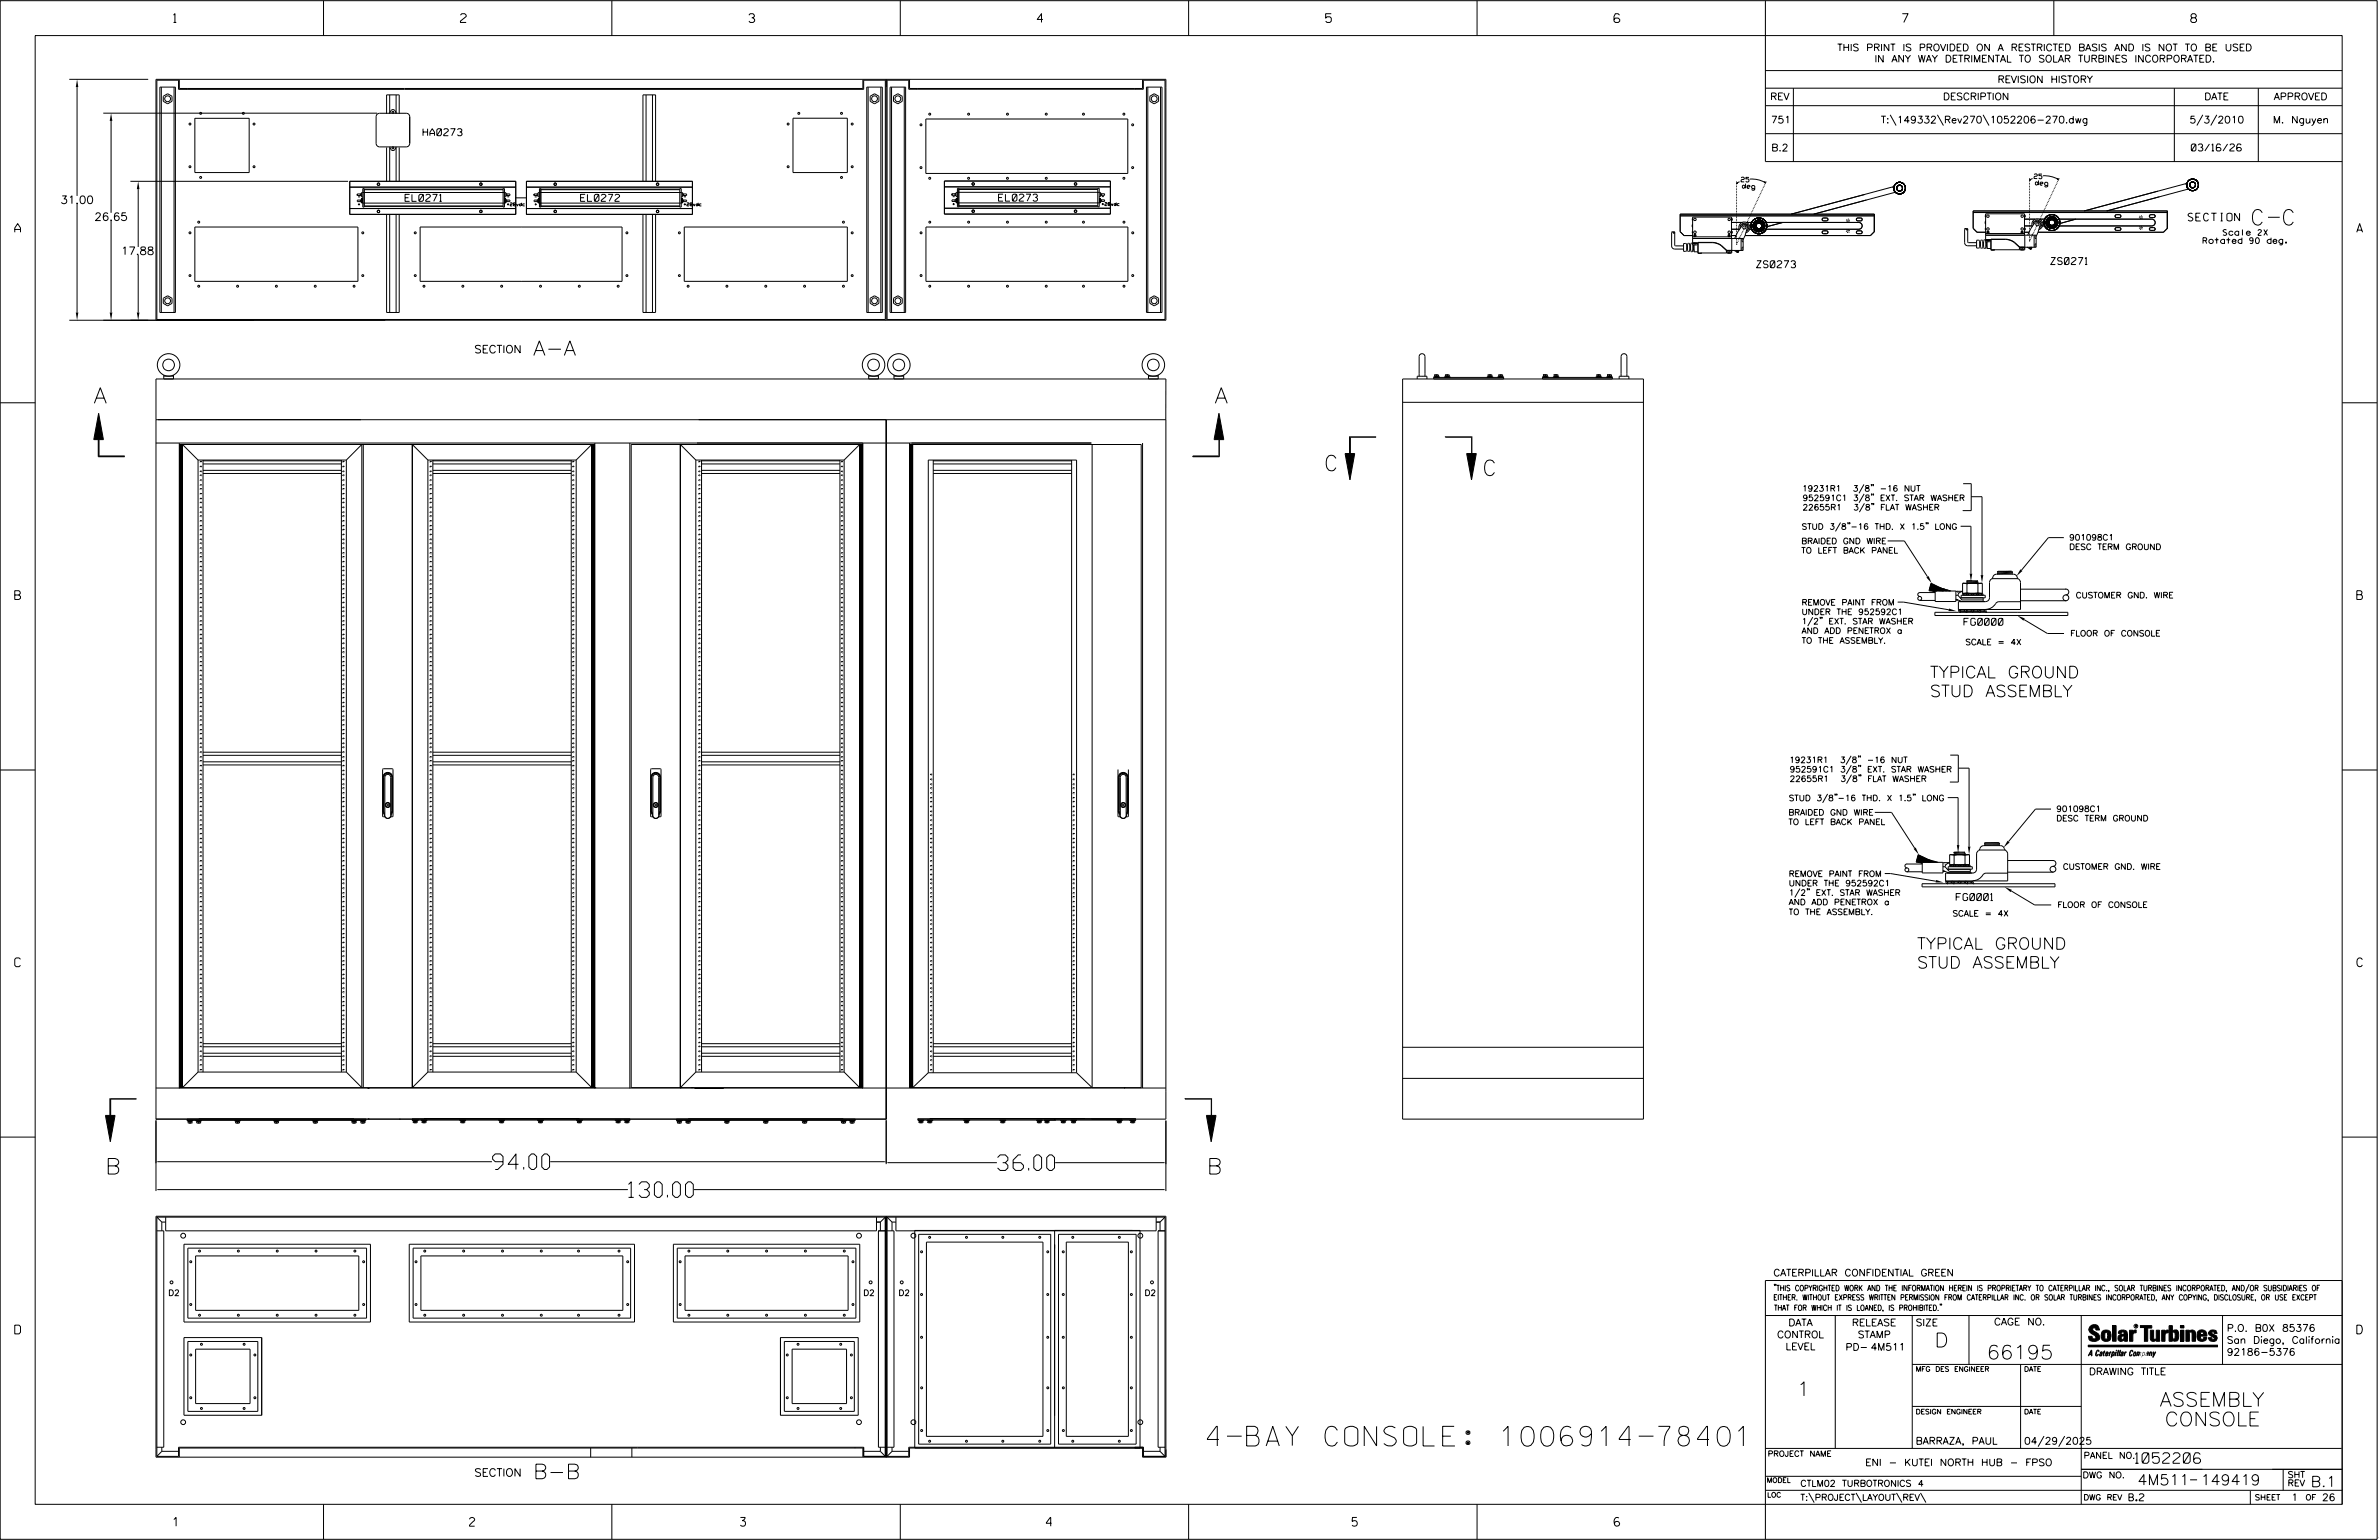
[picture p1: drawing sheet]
<svg xmlns="http://www.w3.org/2000/svg" width="864mm" height="559mm" viewBox="0 0 864 559" stroke-linecap="round" stroke-linejoin="round" font-family="sans-serif">
<defs><g id="words">
<text font-size="7.1" x="438.3" y="524.7">4-BAY CONSOLE: 1006914-78401</text>
<g font-size="5.6">
<text x="817.7" y="81.7">C-C</text>
<text x="34" y="146.3">A</text>
<text x="440.9" y="146.3">A</text>
<text x="481.4" y="170.8">C</text>
<text x="538.9" y="172.6">C</text>
<text x="178.8" y="424.4">94.00</text>
<text x="362.1" y="424.7">36.00</text>
<text x="38.2" y="426">B</text>
<text x="438.1" y="426">B</text>
<text x="228.2" y="434.5">130.00</text>
</g>
<g font-size="5.3">
<text x="193.5" y="129">A-A</text>
<text x="193.5" y="536.6">B-B</text>
</g>
<g font-size="5.1">
<text x="702.3" y="488.8">D</text>
<text x="721.2" y="493.2">66195</text>
<text x="652.2" y="506.5">1</text>
<text x="784" y="510.3">ASSEMBLY</text>
<text x="785.8" y="517.4">CONSOLE</text>
</g>
<g font-size="4.2">
<text x="700.6" y="246">TYPICAL GROUND</text>
<text x="700.6" y="252.8">STUD ASSEMBLY</text>
<text x="695.9" y="344.5">TYPICAL GROUND</text>
<text x="695.9" y="351.3">STUD ASSEMBLY</text>
</g>
<g font-size="3.8">
<text x="775.1" y="531">1052206</text>
<text x="775.9" y="538.9">4M511</text>
<text x="798.8" y="538.9">149419</text>
<text x="838.8" y="539.5">B.1</text>
</g>
<g font-size="3.2">
<text x="63" y="8.2">1</text>
<text x="167.2" y="8.2">2</text>
<text x="271.8" y="8.2">3</text>
<text x="376.5" y="8.2">4</text>
<text x="481.2" y="8.2">5</text>
<text x="690.6" y="8.2">7</text>
<text x="795.3" y="8.2">8</text>
<text x="5.4" y="84.3">A</text>
<text x="855.5" y="84.3">A</text>
<text x="5.4" y="217.5">B</text>
<text x="855.6" y="217.5">B</text>
<text x="5.4" y="350.8">C</text>
<text x="855.6" y="350.8">C</text>
<text x="5.4" y="484">D</text>
<text x="855.6" y="484">D</text>
<text x="62.8" y="553.8">1</text>
<text x="170.4" y="553.8">2</text>
<text x="268.8" y="553.8">3</text>
<text x="379.8" y="553.8">4</text>
<text x="490.8" y="553.8">5</text>
<text x="585.9" y="553.8">6</text>
</g>
<g font-size="2.8">
<text x="21.9" y="73.9">31.00</text>
<text x="34.3" y="80">26.65</text>
<text x="794.3" y="80.2">SECTION</text>
<text x="43.9" y="92.4">17.88</text>
<text x="172.2" y="128.1">SECTION</text>
<text x="172.2" y="535.7">SECTION</text>
</g>
<g font-size="2.5">
<text x="666.9" y="18.5">THIS PRINT IS PROVIDED ON A RESTRICTED BASIS AND IS NOT TO BE USED</text>
<text x="680.5" y="22.6">IN ANY WAY DETRIMENTAL TO SOLAR TURBINES INCORPORATED.</text>
<text x="725.1" y="30">REVISION HISTORY</text>
<text x="642.6" y="36.3">REV</text>
<text x="705.3" y="36.3">DESCRIPTION</text>
<text x="800.2" y="36.3">DATE</text>
<text x="825.4" y="36.3">APPROVED</text>
<text x="642.9" y="44.7">751</text>
<text x="682.8" y="44.7">T:\149332\Rev270\1052206-270.dwg</text>
<text x="794.8" y="44.7">5/3/2010</text>
<text x="825.1" y="44.7">M. Nguyen</text>
<text x="153.6" y="49.2">HA0273</text>
<text x="643" y="54.8">B.2</text>
<text x="795.5" y="54.8">03/16/26</text>
<text x="147" y="73.1">EL0271</text>
<text x="210.8" y="73.1">EL0272</text>
<text x="362.5" y="73">EL0273</text>
<text x="744.4" y="96">ZS0271</text>
<text x="637.6" y="97.2">ZS0273</text>
<text x="712.9" y="226.9">FG0000</text>
<text x="710.1" y="326.8">FG0001</text>
<text x="643.8" y="463">CATERPILLAR CONFIDENTIAL GREEN</text>
<text x="645.1" y="485.5">CONTROL</text>
<text x="649.2" y="481.1">DATA</text>
<text x="672.3" y="481.1">RELEASE</text>
<text x="674.4" y="485.5">STAMP</text>
<text x="695.4" y="481.1">SIZE</text>
<text x="723.8" y="480.8">CAGE NO.</text>
<text x="808.4" y="483.1">P.O. B0X 85376</text>
<text x="648.2" y="489.8">LEVEL</text>
<text x="669.9" y="490">PD- 4M511</text>
<text x="808.4" y="487.5">San Diego, California</text>
<text x="808.4" y="491.8">92186-5376</text>
<text x="758.3" y="498.9">DRAWING TITLE</text>
<text x="695.4" y="524.1">BARRAZA, PAUL</text>
<text x="734.8" y="524.1">04/29/2025</text>
<text x="677.1" y="531.9">ENI - KUTEI NORTH HUB - FPSO</text>
<text x="772.8" y="544.6">B.2</text>
<text x="831.8" y="544.6">1</text>
<text x="842.9" y="544.6">26</text>
</g>
<g font-size="2.3">
<text x="756.4" y="529.2">PANEL NO.</text>
<text x="653.5" y="539.4">CTLM02 TURBOTRONICS 4</text>
<text x="756" y="536.3">DWG NO.</text>
<text x="830.4" y="539.3">REV</text>
<text x="830.4" y="536.2">SHT</text>
<text x="653.5" y="544.5">T:\PROJECT\LAYOUT\REV\</text>
</g>
<g font-size="2.1">
<text x="799.7" y="88.4">Rotated 90 deg.</text>
<text x="807" y="85.4">Scale 2X</text>
<text x="654.2" y="178.3">19231R1</text>
<text x="672.8" y="178.3">3/8&quot; -16 NUT</text>
<text x="654.3" y="181.7">952591C1 3/8&quot; EXT. STAR WASHER</text>
<text x="654.3" y="185.1">22655R1</text>
<text x="670.2" y="185.1">3/8&quot; FLAT WASHER</text>
<text x="653.9" y="197.4">BRAIDED GND WIRE</text>
<text x="654" y="192.1">STUD 3/8&quot;-16 THD. X 1.5&quot; LONG</text>
<text x="751.1" y="196.1">901098C1</text>
<text x="653.9" y="200.8">TO LEFT BACK PANEL</text>
<text x="751.1" y="199.5">DESC TERM GROUND</text>
<text x="654" y="219.6">REMOVE PAINT FROM</text>
<text x="753.5" y="217">CUSTOMER GND. WIRE</text>
<text x="654" y="223">UNDER THE 952592C1</text>
<text x="654" y="226.5">1/2&quot; EXT. STAR WASHER</text>
<text x="654" y="229.9">AND ADD PENETROX a</text>
<text x="654" y="233.5">TO THE ASSEMBLY.</text>
<text x="751.6" y="230.9">FLOOR OF CONSOLE</text>
<text x="713.4" y="234">SCALE = 4X</text>
<text x="649.5" y="276.8">19231R1</text>
<text x="649.7" y="280.2">952591C1 3/8&quot; EXT. STAR WASHER</text>
<text x="668.1" y="276.8">3/8&quot; -16 NUT</text>
<text x="649.7" y="283.6">22655R1</text>
<text x="665.5" y="283.6">3/8&quot; FLAT WASHER</text>
<text x="649.3" y="290.6">STUD 3/8&quot;-16 THD. X 1.5&quot; LONG</text>
<text x="649.2" y="295.8">BRAIDED GND WIRE</text>
<text x="649.2" y="299.3">TO LEFT BACK PANEL</text>
<text x="746.5" y="298">DESC TERM GROUND</text>
<text x="746.5" y="294.5">901098C1</text>
<text x="748.8" y="315.5">CUSTOMER GND. WIRE</text>
<text x="649.3" y="318.1">REMOVE PAINT FROM</text>
<text x="649.3" y="321.5">UNDER THE 952592C1</text>
<text x="649.3" y="325">1/2&quot; EXT. STAR WASHER</text>
<text x="649.3" y="328.4">AND ADD PENETROX a</text>
<text x="746.9" y="329.3">FLOOR OF CONSOLE</text>
<text x="649.3" y="331.9">TO THE ASSEMBLY.</text>
<text x="708.8" y="332.5">SCALE = 4X</text>
<text x="61.1" y="470.2">D2</text>
<text x="313.4" y="470.2">D2</text>
<text x="326.2" y="470.2">D2</text>
<text x="415.5" y="470.2">D2</text>
</g>
<g font-size="2">
<text x="643.8" y="468.4">&quot;THIS COPYRIGHTED WORK AND THE INFORMATION HEREIN IS PROPRIETARY TO CATERPILLAR INC., SOLAR TURBINES INCORPORATED, AND/OR SUBSIDIARIES OF</text>
<text x="643.8" y="471.8">EITHER. WITHOUT EXPRESS WRITTEN PERMISSION FROM CATERPILLAR INC. OR SOLAR TURBINES INCORPORATED, ANY COPYING, DISCLOSURE, OR USE EXCEPT</text>
<text x="644" y="475.6">THAT FOR WHICH IT IS LOANED, IS PROHIBITED.&quot;</text>
<text x="641.7" y="528.5">PROJECT NAME</text>
<text x="756.3" y="544.3">DWG REV</text>
<text x="818.5" y="544.3">SHEET</text>
<text x="836.9" y="544.3">OF</text>
</g>
<g font-size="1.8">
<text x="695.4" y="497.6">MFG DES ENGINEER</text>
<text x="734.8" y="497.6">DATE</text>
<text x="695.4" y="513.1">DESIGN ENGINEER</text>
<text x="734.8" y="513.1">DATE</text>
<text x="641.3" y="538">MODEL</text>
<text x="641.5" y="543.3">LOC</text>
</g>
<g font-size="1.7">
<text x="632" y="66" transform="rotate(2 632 66)">2</text>
<text x="738.4" y="64.8" transform="rotate(2 738.4 64.8)">2</text>
<text x="740.1" y="64.8" transform="rotate(2 740.1 64.8)">5</text>
<text x="632.5" y="68.3" transform="rotate(2 632.5 68.3)">d e g</text>
<text x="633.7" y="66" transform="rotate(2 633.7 66)">5</text>
<text x="738.8" y="67.1" transform="rotate(2 738.8 67.1)">d e g</text>
</g>
<g font-size="1.1">
<text x="184.1" y="72">-</text>
<text x="248.3" y="72">-</text>
<text x="345.8" y="71.9">-</text>
<text x="400" y="71.9">-</text>
<text x="129.9" y="74.7">+</text>
<text x="129.9" y="72">-</text>
<text x="184.1" y="74.7">+28vdc</text>
<text x="194.1" y="74.7">+</text>
<text x="194.1" y="72">-</text>
<text x="248.2" y="74.7">+28vdc</text>
<text x="345.8" y="74.6">+</text>
<text x="399.9" y="74.6">+28vdc</text>
</g>
<text font-size=".9" x="775.1" y="481.7">R</text>
</g></defs>
<g fill="none" stroke="#000" stroke-width=".36">
<path d="M.1 .2h862.8v558.4h-862.8zM12.8 12.9h837.4v533h-837.4zM117.4 .2v12.7M222.1 .2v12.7M326.8 .2v12.7M431.5 .2v12.7M536.2 .2v12.7M587.9 5.5l-.5-.5h-1l-.5 1v1.7l.5 .4h1l.6-.4v-.6l-.6-.5h-1l-.5 .5M640.9 .2v58.4h209.3M745.6 .2v12.7M25.2 28.8h28.6M28 31.6v39.5"/>
<path d="M56.9 29.1h7.9v3.3h248.7v-3.3h7.9v86.8h-264.5zM58 31.6h5.7v81.8h-5.7zM58.6 31.6v81.8M59.3 34.9l1.6-.9 1.5 .9v1.9l-1.5 .9-1.6-.9zM63.2 31.6v81.8M65.1 28.8v3.3h248.1v-3.3M67.9 32.1v.3M141.5 34.4v6.9M143.8 34.4v6.9M234.5 34.4v31.4M236.9 34.4v31.4M314.6 31.6h5.7v81.8h-5.7z"/>
<path d="M315.1 31.6v81.8M315.9 34.9l1.6-.9 1.6 .9v1.9l-1.6 .9-1.6-.9zM319.8 31.6v81.8M321.7 28.8v87.4M322 29.1h7.9v3.3h85.1v-3.3h7.9v86.8h-100.9zM323.1 31.6h5.7v81.8h-5.7zM323.6 31.6v81.8M324.3 34.9l1.6-.9 1.6 .9v1.9l-1.6 .9-1.6-.9zM328.3 31.6v81.8M330.2 28.8v3.3h84.6v-3.3M333 32.1v.3M411.9 32.1v.3"/>
<path d="M416.2 31.6h5.6v81.8h-5.6zM416.7 31.6v81.8M417.4 34.9l1.6-.9 1.6 .9v1.9l-1.6 .9-1.6-.9zM421.3 31.6v81.8M640.9 25.6h209.3M640.9 32h209.3M640.9 38.3h209.3M651 32v26.6M789.3 32v26.6M819.8 32v26.6M37.5 41.1h99.4M40.3 43.9v33.3"/>
<path d="M70.7 42.9h19.8v19.7h-19.8zM136.9 41.5l.9-.4h9.7a1.21 1.21 0 0 1 1.2 1.3v9.6l-.3 .9-.9 .4h-9.7a1.33 1.33 0 0 1-1.3-1.3v-9.6zM140.3 41.3v-6.9h4.6v6.9M140.3 53.5v12.3M141.5 41.1l.4-.9 .8-.4 .7 .4 .4 .9M141.5 53.3l.4 .9 .8 .4 .5-.2 .6-1.1M141.5 53.5v12.3M143.8 53.5v12.3M144.9 53.5v12.3M287.9 42.9h19.7v19.7h-19.7zM336.1 43.2h73.3v19.7h-73.3zM640.9 48.5h209.3"/>
<path d="M686.2 41.7l2.1 3.8M703.3 41.7l2.2 3.8M719.9 41.7l2.1 3.8M799.6 41.7l-2.1 3.8M804.7 41.7l-2.2 3.8M28 73.9v39.5M47.3 65.8h79.1M50.2 68.6v21M127 65.8h60.2v12h-60.2zM127 75.7h60.2M127 67.9h60.2M129.7 70.4h1.1v.5h-1.1z"/>
<path d="M129.7 72.6h1.1v.6h-1.1zM130.8 70.8l.4 .2-.4-.1M130.8 73.1l.4 .2M130.8 73.1l.4 .1M131.2 72.1v1.6h52.4v-1.6M131.2 70.3l-.4 .2M131.2 70.2l-.4 .2M131.2 72.5l-.4 .2M131.7 71.4h-.5v-1.5h52.4v1.5h-.4M131.7 68.4h.5v6.7h-.5zM132.2 75h50.4M132.2 74.7h50.4"/>
<path d="M132.2 68.6h50.4M132.2 68.8h50.4M140.3 77.8v35.6h4.6v-35.6M141.5 77.8v35.6M143.8 77.8v35.6M182.6 68.4h.5v6.7h-.5zM183.6 70.3l.4 .2M183.6 70.2l.4 .2M183.6 72.5l.4 .2M184 70.4h1.1v.5h-1.1zM184 72.6h1.1v.6h-1.1zM184 70.8l-.4 .3 .4-.2"/>
<path d="M184 73.1l-.4 .2M184 73.1l-.4 .1M187.2 71.8h3.9M191.1 65.8h60.3v12h-60.3zM191.1 75.7h60.3M191.1 67.9h60.3M193.9 70.4h1.1v.5h-1.1zM193.9 72.6h1.1v.6h-1.1zM195 70.8l.3 .2-.3-.1M195 73.1l.3 .2M195 73.1l.3 .1M195.3 72.1v1.6h52.5v-1.6"/>
<path d="M195.3 70.2l-.3 .3M195.3 72.5l-.3 .2M195.8 68.4h.5v6.7h-.5zM195.8 71.4h-.5v-1.5h52.5v1.5h-.5M196.3 75h50.5M196.3 74.7h50.5M196.3 68.6h50.5M196.3 68.8h50.5M233.4 77.8v35.6h4.6v-35.6M233.4 65.8v-31.4h4.6v31.4M234.5 77.8v35.6M236.9 77.8v35.6"/>
<path d="M246.8 68.4h.5v6.7h-.5zM247.8 70.3l.3 .2M247.8 70.2l.3 .2M247.8 72.5l.3 .2M248.1 70.4h1.1v.5h-1.1zM248.1 72.6h1.1v.6h-1.1zM248.1 70.8l-.3 .3 .3-.2M248.1 73.1l-.3 .2M248.1 73.1l-.3 .1M342.8 65.7h60.3v12h-60.3zM342.8 75.6h60.3M342.8 67.8h60.3"/>
<path d="M345.6 70.3h1.1v.6h-1.1zM345.6 72.5h1.1v.6h-1.1zM346.7 70.7l.4 .3M346.7 73l.4 .2M346.7 72.6l.4-.1-.4 .2M347.1 72v1.6h52.4v-1.6M347.1 70.2l-.4 .2M347.1 70.2l-.4 .1M347.6 68.3h.5v6.7h-.5zM347.6 71.3h-.5v-1.5h52.4v1.5h-.5M348.1 74.6h50.4M348.1 68.8h50.4"/>
<path d="M348.1 74.9h50.4M348.1 68.5h50.4M398.5 68.3h.5v6.7h-.5zM399.5 70.2l.4 .2M399.5 70.2l.4 .1M399.9 70.3h1.1v.6h-1.1zM399.9 72.5h1.1v.6h-1.1zM399.9 70.8l-.4 .2M399.9 70.7l-.4 .2M399.9 73l-.4 .2M399.9 72.6l-.4-.2 .4 .3M609.9 78.3h70.5"/>
<path d="M614.4 79.3v.7M628.5 79.1l.4 .5-.4 .5M630.4 65.9v.2M630.4 66.4v.3M630.4 67v.3M630.4 67.6v.2M630.4 68.1v.3M630.4 68.7v.3M630.4 69.3v.2M630.4 69.8v.3M630.4 70.4v.3M630.4 70.9v.3"/>
<path d="M630.4 71.5v.3M630.4 72.1v.3M630.4 72.6v.3M630.4 73.2v.3M630.4 73.8v.2M630.4 74.3v.3M630.4 74.9v.3M630.4 75.5v.2M630.4 76v.3M630.4 76.6v.3M630.4 77.2v.2M630.4 77.7v.3"/>
<path d="M630.4 78.3v.3M630.4 78.8v.3M630.4 79.4v.3M630.4 80v.3M630.6 66.2l.2 .3M630.8 66.5l-.5 .1M631.5 65.9l-1.2 .7 .3-.4M634.6 79.7l-.1 .3M634.9 79.2l-.1 .3M635.1 78.7l-.1 .3M635.2 65a9.8 9.8 0 0 1 5.7 1.3h-.5l.2-.4 .3 .4M635.4 78.2l-.2 .3"/>
<path d="M635.6 77.7l-.1 .2M635.8 77.2l-.1 .2M636.1 76.7l-.1 .2M636.3 76.2l-.1 .2M636.6 75.6l-.2 .3M636.8 75.1l-.1 .3M637 74.6l-.1 .3M637.3 74.1l-.1 .3M637.5 73.6l-.1 .3M637.8 73.1l-.2 .2M638 72.6l-.1 .2M638.2 72.1l-.1 .2"/>
<path d="M638.5 71.5l-.1 .3M638.5 79.8a2.12 2.12 0 0 1 2 1.6 2.12 2.12 0 0 1-.9 2.4M638.5 79.8l-1.1 .3M638.5 79.8l.1 .5M638.7 71l-.1 .3M639 70.6l-.2 .2M639.2 70l-.1 .3M639.4 69.5l-.1 .3M639.7 69l-.1 .3M639.9 68.5l-.1 .3M640.2 68l-.2 .2M640.4 67.5l-.1 .2"/>
<path d="M640.6 67l-.1 .2M640.9 66.5l-.1 .2M641.1 65.9l-.1 .3M650.2 77.7l37-9.9 .6 2-29.4 7.9M661.5 79.3l1.5-.2 .6 .5-.3 .5-1.3 .1-.5-.3zM670.5 79.6l-.2 .2M670.7 79.8l-.2 .2M670.8 79.5l.3 .1M670.9 79.8l.2 .2M671.3 79.8l.1 .2M674 79.3l1.5-.2 .5 .5-.3 .5-1.3 .1-.4-.3zM716.3 77.1h70.5"/>
<path d="M720.8 78.1v.7M734.9 78l.3 .4-.3 .5M734.9 79.5h3.9M736.7 64.7v.3M736.7 65.3v.2M736.7 65.8v.3M736.7 66.4v.3M736.7 67v.2M736.7 67.5v.3M736.7 68.1v.3M736.7 68.7v.2M736.7 69.2v.3"/>
<path d="M736.7 69.8v.3M736.7 70.3v.3M736.7 70.9v.3M736.7 71.5v.3M736.7 72v.3M736.7 72.6v.3M736.7 73.2v.2M736.7 73.7v.3M736.7 74.3v.3M736.7 74.9v.2M736.7 75.4v.3M736.7 76v.3"/>
<path d="M736.7 76.6v.2M736.7 77.1v.3M736.7 77.7v.3M736.7 78.2v.3M736.7 78.8v.3M736.7 79.4v.3M736.7 79.9v.3M737.8 64.8l-1.1 .6 .5-.1-.3-.3-.2 .5M739.5 80h.1M740.4 79.5h1.8M740.5 79.6l-.1 .2M740.7 79.1l-.1 .2"/>
<path d="M741 78.5l-.1 .3M741.2 78l-.1 .3M741.5 77.5l-.2 .3M741.6 63.8a10.4 10.4 0 0 1 5.6 1.3M741.7 77l-.1 .3M742 76.5l-.2 .3M742.2 76l-.1 .2M742.4 75.5l-.1 .2M742.7 75l-.1 .2M742.9 74.5l-.1 .2M743.2 73.9l-.2 .3M743.4 73.4l-.1 .3"/>
<path d="M743.4 80l-.1 .2M743.6 72.9l-.1 .3M743.7 79.8l-.2 .2M743.7 79.5l-.2 .2M743.8 78.9a2.12 2.12 0 0 0-1 2.4 2.12 2.12 0 0 0 2.1 1.6M743.8 78.9l.1 .5a1.67 1.67 0 0 0-.7 1.8 1.67 1.67 0 0 0 1.5 1.2M743.9 72.4l-.1 .3M744.1 79.4l-.2 .2M744.1 71.9l-.1 .3M744.2 79.2l-.3 .1M744.4 71.4l-.2 .2M744.6 70.9l-.1 .3"/>
<path d="M744.6 79.2l-.3 .1M744.7 79.1h-.3M744.8 70.4l-.1 .2M744.9 78.6a2.12 2.12 0 0 1 2 1.6 2.12 2.12 0 0 1-1 2.4M744.9 78.6l-1.1 .3M744.9 78.6l.1 .5M744.9 79.2h.2M745 79.1a1.67 1.67 0 0 1 1.5 1.2 1.67 1.67 0 0 1-.7 1.9l.1 .4M745 79.1h.3M745.1 69.9l-.1 .2M745.3 69.4l-.1 .2M745.4 79.3l.3 .1"/>
<path d="M745.6 79.2l.2 .1M745.6 68.9l-.2 .2M745.8 68.3l-.1 .3M745.9 79.6l.2 .2M746 67.8l-.1 .3M746 79.5l.2 .2M746.2 80l.1 .2M746.3 67.3l-.1 .3M746.3 80l.2 .2M746.5 66.8l-.1 .3M746.8 66.3l-.2 .3M746.8 65.1l.5 .1-.4-.5-.2 .4"/>
<path d="M747 65.8l-.1 .2M747.2 65.3l-.1 .2M747.5 79.5h33.6a1.23 1.23 0 0 1 1.3 1.3 1.23 1.23 0 0 1-1.3 1.2h-33.6M747.5 64.7l-.1 .3M753.5 79.5l-5.8 1.6M764.8 76.6l29.4-7.9-.6-2.1-37 10M767.9 78.2l.4-.3h1.1l.4 .3a.52 .52 0 0 1-.4 .8l-1.3-.1zM776.6 78.9l.1 .3M776.9 79.4h.3M776.9 78.4l-.2 .2M777 79.1h.3M777 78.6l-.1 .3"/>
<path d="M777.2 78.3l.3 .1M777.3 78.6l.2 .3M777.7 79.2l-.2 .2M777.7 78.6v.3M780.3 78.2l.5-.3h1l.6 .5-.3 .5-1.3 .1-.5-.3zM40.3 80v33.4M50.2 92.4v21M70.7 82.4h59.2v19.7h-59.2zM152.5 82.4h73.3v19.7h-73.3zM248.4 82.4h59.2v19.7h-59.2zM336.1 82.4h73.3v19.7h-73.3zM607.3 84.2l.1 .3"/>
<path d="M607.3 84.4l-.2-.3-.3 .3v4.9l.2 .6 .9 .5h3.3M607.9 84.4l.1 4.7 3.1 .1M612.3 89v1.6M612.6 89v1.6M613.4 89v1.6M613.7 89v1.6M614.1 88.2l-.5 .8-.6-.7-.6 .7-.3-.6h-.9v2.8h.9l.3-.7 .4 .7h.4l.4-.7 .5 .9M614.1 88.2h.1M614.1 91.4h.1M614.1 91.4l.5-.9 .4 .9M614.2 88.2l.3 .8 .4-.1M614.4 81.4v1.1"/>
<path d="M614.4 83.9v.7M614.4 85.5h-3.1l-1.4-1.4v-6.4h70.5v6.4l-1.4 1.4h-45.5M614.4 86.5h18.4v4.4h-6.1M614.4 85.9h14.1M614.5 88.4h1.7l-.1 .4-.7 .1-.2-.2v.2h-.4l-.3-.1zM614.5 89v1.6M614.6 88.2v.2M614.8 89v1.6M614.9 85.9v-.7h.8v.7M615 91.4h1.4M615 88.9v2.5M615 85.4h.6"/>
<path d="M615 85.2h.6M615 85.8h.6M615 85.6h.6M615.1 85.7h.3M615.1 85.5h.3M615.1 85.3h.3M615.4 88.2l-.4 .2M616 88.2v.2M616.3 91.8l.6 .2M616.4 91.8v.1M616.4 88.1h5.3l1.7 .3a7.6 7.6 0 0 1 3.3 2.5M617.5 91.9l-.6 .1"/>
<path d="M617.7 91.8l-.3 .1M626.7 90.9v.9M626.9 90.9a8 8 0 0 0-3.5-2.6l-1.7-.4h-5.3v3.9M626.9 91.1h1.6v.3l-.7 .2-.2-.3v.3h-.4l-.3-.2zM627 90.9v.2M627.3 85.9v-.7h.8v.7M627.3 85.8h.7M627.3 85.6h.7M627.4 85.4h.6M627.4 85.2h.6M627.5 85.7h.3M627.5 85.3h.3"/>
<path d="M627.5 85.5h.3M627.8 90.9l-.3 .2M628.4 90.9v.2M628.4 91.8h-1.3M628.5 80.7h3.9M628.5 91.4v.1M628.5 83.8l.4 .5-.4 .5M628.5 83.2h2.8M628.5 86.5v-7.7h-14.1v9.4h2M628.5 85.5h1.7M628.6 86.5v5.3h-12.2M629.5 90.9l1.5 .6"/>
<path d="M629.7 86.5l1.1-2.3 1.6-2.2a1.05 1.05 0 0 1 1.3-.4 1.05 1.05 0 0 1 .5 1.2l-1.4 4.2M630.3 91.1l.7 .4M630.3 91l.8 .4M630.3 90.9l.8 .4-.8-.3M630.4 90.9l.8 .3-.7-.3M630.4 80.5v.3M630.4 81.1v.3M630.4 81.7v.3M630.4 82.2v.3M630.4 82.8v.3M630.4 83.4v.2M630.4 83.9v.3"/>
<path d="M630.4 84.5v.3M630.4 85.1v.2M630.4 85.6v.3M630.4 86.2v.3M630.4 86.7v.3M630.4 87.3v.3M630.4 87.9v.3M630.4 90.9l-.2 .3M630.6 88.4l-.2 .3v-.3M630.8 87.9l-.1 .2M630.8 90.9l.4 .2-.5-.2M630.9 90.9l.4 .1-.2-.1"/>
<path d="M631 87.4l-.1 .2M631.2 90.9h.1M631.3 86.9l-.1 .2M631.3 90.9l-.4 .8-.7-.4 .2-.4M631.4 83.3a1.98 1.98 0 0 1 1.1-2.6 1.98 1.98 0 0 1 2.6 1.2 1.98 1.98 0 0 1-1.3 2.6M631.5 86.5l-.1-.2-.2 .2M631.5 86.4l-.1 .2M631.8 85.8l-.2 .3M632 82h.1M632 85.3l-.1 .3M632 86.5v4.4M632.2 84.8l-.1 .3"/>
<path d="M632.4 86.5v1.2h.4M632.5 84.3l-.1 .3M632.5 81.8l-.4-.4-.2 .2-.3 .9h.4M632.7 83.8l-.1 .3M632.8 89.7h-.4v1.2M633 83.3l-.2 .2M633.2 81.1h.1M633.2 82.8l-.1 .2M633.4 82.3l-.1 .2M633.5 81.5l.2-.5h-.7l-.6 .2 .3 .4M633.7 81.8l-.1 .2M633.8 81.6l.2-.4 .5 .4 .3 .6h-.6"/>
<path d="M633.9 81.2l-.1 .3M633.9 83.8v.2M634 80.7h1.9M634.2 80.8l-.2 .2M634.3 82.6h.5v.3l-.5 .8-.2-.3M634.4 81.7h.1M634.4 80.2l-.1 .3M634.6 83.1h.1M635.1 83.2h.8M636.8 82.2l.1 .3M636.8 81.7v.3M636.9 82v.2"/>
<path d="M637 82.8l.2 .2M637 81.1l-.1 .3M637 82.5l.2 .2M637 81.4l-.1 .3M637.3 83l.2 .1M637.3 80.9l-.1 .2M637.4 83.2l.2 .2M637.4 80.7l-.2 .2M637.4 80.1a2.12 2.12 0 0 0-.9 2.4 2.12 2.12 0 0 0 2 1.6M637.4 80.1l.2 .4M637.6 80.5a1.7 1.7 0 0 0-.7 1.9 1.7 1.7 0 0 0 1.5 1.2M637.7 83.3l.3 .1"/>
<path d="M637.7 80.6l-.2 .2M637.8 83.5l.3 .1M637.8 80.4l-.2 .1M638.2 83.5h.3M638.2 80.4l-.2 .1M638.4 83.6h.2M638.4 80.3h-.3M638.4 83.6l.1 .5M638.5 80.4h.3M638.6 80.3h.3M638.6 80.3a1.69 1.69 0 0 1 1.6 1.2 1.69 1.69 0 0 1-.8 1.9M639.1 83.4l-.3 .1"/>
<path d="M639.1 80.5l.2 .1M639.2 83.5l-.3 .1M639.2 80.4l.2 .1M639.4 83.4l.2 .4M639.5 83.1l-.2 .2M639.5 80.8l.2 .1M639.6 83.8l-1.1 .3M639.7 80.7l.1 .2M639.7 83.2l-.3 .2M639.9 81.1l.1 .3M639.9 82.7l-.2 .3M640 82.8l-.2 .2"/>
<path d="M640 81.1l.1 .3M640 82.2v.3M640 81.7l.1 .3M640.2 81.7v.3M640.2 82.2l-.1 .3M641.1 80.7h33.7a1.23 1.23 0 0 1 1.2 1.3 1.23 1.23 0 0 1-1.2 1.2h-33.7M647.2 80.7l-5.8 1.6M661.7 83.8h1.6l.2 .7-.5 .3-1.3-.1-.2-.4zM670.2 83.8l.1 .3M670.2 80l.1 .3M670.5 84.3l.3 .1M670.5 83.4l-.2 .1"/>
<path d="M670.5 80.5l.3 .1M670.7 84.1h.2M670.7 83.6l-.2 .2M670.7 80.3h.2M670.8 83.3l.3 .1M670.9 83.6l.2 .2M671.3 83.5l.1 .3M671.3 84.1l-.2 .2M671.3 80.3l-.2 .2M674 84l.4-.3h1.1l.5 .6-.3 .4-1.3 .1-.4-.3zM713.7 83.1v.2M713.7 83.2l-.3-.3-.2 .2v5l.2 .6 .9 .5h3.2"/>
<path d="M714.3 83.2v4.7l3.1 .2M718.6 87.8v1.6M718.9 87.8v1.6M719.8 87.8v1.6M720.1 87.8v1.6M720.4 87l-.5 .9-.5-.8-.6 .8-.4-.7h-.9v2.8h.9l.4-.7 .6 .8 .5-.8 .5 .9M720.4 90.2h.1M720.4 87h.1M720.5 87l.3 .2M720.5 90.2l.5-.9 .3 .9M720.8 87.2v.5M720.8 80.2v1.1"/>
<path d="M720.8 82.8v.6M720.8 84.3h-3.1l-1.4-1.4v-6.3h70.5v6.3l-1.4 1.4h-45.6M720.8 85.3h18.3M720.8 84.7h14.1M720.8 87.2v.4M720.8 87.2h1.7v.4M720.8 87.7h.4M720.8 87.6l.4 .1M720.9 87.8v1.6M720.9 87v.2M721.1 87.8v1.6M721.3 84.7v-.7h.7v.7"/>
<path d="M721.3 90.2h1.4M721.3 87.8v2.4M721.3 84.2h.6M721.3 84.1h.6M721.3 84.6h.6M721.3 84.4h.6M721.4 84.5h.4M721.5 84.3h.3M721.5 84.1h.3M721.8 87l-.4 .2M722.3 87v.2M722.5 87.6l-.8 .2-.1-.3v.3l-.4-.1"/>
<path d="M722.7 90.6l.1 .1M722.7 86.9h5.3l1.7 .3a7.6 7.6 0 0 1 3.4 2.5M722.8 90.7l.5 .1M723.8 90.7l-.6 .1M724.1 90.6l-.3 .1M733.1 89.7v.9M733.2 89.7a8 8 0 0 0-3.4-2.6l-1.8-.3h-5.3v3.8M733.2 89.9h1.7v.4h-1.7zM733.4 89.7v.2M733.4 90.6h1.4M733.7 84.7v-.7h.7v.7M733.7 84.6h.6"/>
<path d="M733.7 84.4h.6M733.7 84.2h.6M733.7 84.1h.6M733.8 84.5h.4M733.9 84.1h.3M733.9 84.3h.3M734.2 89.7l-.4 .2M734.8 89.7v.2M734.9 84.3h1.7M734.9 90.3h.1M734.9 82.6l.3 .5-.3 .5M734.9 82h2.8"/>
<path d="M734.9 85.3v-7.7h-14.1v9.4h1.9M735 85.4v5.2h-12.3M735.8 89.7l1.6 .6-.8-.3M736.1 85.3l1.1-2.3 1.5-2.2a1.05 1.05 0 0 1 1.3-.4 1.05 1.05 0 0 1 .6 1.2l-1.5 4.2M736.6 90l.8 .3M736.7 89.8l.7 .4-.8-.3M736.7 80.5v.3M736.7 81.1v.3M736.7 81.6v.3M736.7 82.2v.3M736.7 82.8v.2M736.7 83.3v.3"/>
<path d="M736.7 83.9v.3M736.7 84.5v.2M736.7 85v.3M736.7 85.6v.3M736.7 86.1v.3M736.7 86.7v.3M736.7 89.7l-.1 .4 .7 .4 .4-.8M736.9 87.2l-.2 .4v-.4M736.9 89.7l.6 .3-.8-.3M737 89.7l.6 .3M737.1 86.7l-.1 .3M737.3 89.7l.3 .2-.4-.2"/>
<path d="M737.4 86.2l-.1 .3M737.4 89.7h.3M737.6 85.7l-.1 .2M737.8 82.2a1.99 1.99 0 0 1 1.1-2.7 1.99 1.99 0 0 1 2.6 1.2 1.99 1.99 0 0 1-1.4 2.6M737.9 85.2l-.2 .2M737.9 85.2l-.3 .1M737.9 85.2l-.1 .1M738.1 84.7l-.1 .2M738.4 80.8h.1M738.3 84.2l-.1 .2M738.4 85.4v4.3M738.6 83.6l-.1 .3"/>
<path d="M738.8 85.3v1.2h.3M738.8 80.6l-.3-.4-.2 .2-.3 1h.3M738.8 83.1l-.1 .3M739.1 82.6l-.2 .3M739.1 85.4v4.3h-6M739.1 88.5h-.3v1.2M739.3 82.1l-.1 .3M739.5 81.6l-.1 .2M739.8 81.1l-.1 .3M739.8 80.3l.3-.4-.7-.1-.6 .2 .3 .4M740 80.6l-.1 .3M740.1 80.5l.3-.5 .4 .4 .3 .6-.5 .1"/>
<path d="M740.3 80.1l-.2 .2M740.3 82.7v.1M740.6 81.4h.6l-.1 .3-.5 .8-.2-.3M740.8 80.5h.1M740.9 81.9h.1M741.5 82h.7M743.2 81l.1 .3M743.2 80.5v.3M743.3 80.8v.2M743.4 81.6l.1 .2M743.4 81.3l.1 .3M743.4 80.2l-.1 .3"/>
<path d="M743.7 81.8l.2 .2M743.7 82l.2 .2M744.1 82.1l.2 .1M744.2 82.3l.2 .1M744.6 82.3h.3M744.7 82.4h.3M744.7 82.4l.2 .5M745.4 82.2l-.3 .1M745.6 82.3l-.3 .1M745.9 82l-.2 .1M745.9 82.6l-1 .3M746 82l-.2 .2"/>
<path d="M746.2 81.6l-.1 .2M746.3 81.6l-.1 .2M746.4 80.5v.3M746.4 81l-.1 .3M746.5 80.5v.3M746.5 81v.3M767.9 82.8l.4-.2 1.5 .2a.51 .51 0 0 1-.4 .8l-1.3-.1zM776.6 82.7l.1 .2M776.9 83.1l.3 .1M776.9 82.2l-.2 .2M777 82.9h.3M777 82.4l-.1 .3"/>
<path d="M777.2 82.1l.3 .1M777.3 82.4l.2 .3M777.7 82.9l-.2 .2M777.7 82.4v.3M780.3 82.8l1.5-.2 .6 .5-.3 .4-1.3 .1-.5-.2zM56.6 116.2v-87.4h366.6v87.4h-398M59.3 108.2l1.6-.9 1.5 .9v1.9l-1.5 .9-1.6-.9zM315.9 108.2l1.6-.9 1.6 .9v1.9l-1.6 .9-1.6-.9zM324.3 108.2l1.6-.9 1.6 .9v1.9l-1.6 .9-1.6-.9zM417.4 108.2l1.6-.9 1.6 .9v1.9l-1.6 .9-1.6-.9zM59.4 136.5h3.6M59.4 136.1v1.4"/>
<path d="M63 136.1v1.4M315.3 136.5h3.6M315.3 136.1v1.4M318.9 136.1v1.4M324.5 136.5h3.5M324.5 136.1v1.4M328 136.1v1.4M416.9 136.5h3.5M416.9 136.1v1.4M420.4 136.1v1.4M509.2 137.5h87.4v268.6h-87.4zM514.5 137.5v-1h3.5v1"/>
<path d="M515.2 136.5v-7.1a1.06 1.06 0 0 1 1-1.1 1.06 1.06 0 0 1 1.1 1.1v7.1M520.5 136.9h25.3M520.8 136.1h.1M520.8 136.5h1.4zM521.1 136h.8M521.5 136.1l.7-.1v.7M521.5 136.1l-.7-.1v.7M521.5 136.1v.4M521.6 136.5l-.3 .2M522.6 136.9v-.2h-2.1v.8M524.3 136.9v-.2h2.2v.2M524.7 136.1h.1"/>
<path d="M524.7 136.5h1.4zM525 136h.8M525.4 136.1l.7-.1v.7M525.4 136.1l-.7-.1v.7M525.4 136.1v.4M525.5 136.5l-.3 .2M539.8 136.9v-.2h2.1v.2M540.2 136.1h.1M540.2 136.5h1.4zM540.2 136.1h.7M540.2 136.1v.6M540.5 136h.8"/>
<path d="M540.9 136.1l.7-.1v.7M540.9 136.1v.4M541 136.5l-.3 .2M543.7 136.9v-.2h2.1v.8M544 136.1h.1M544.1 136.5h1.4zM544.1 136.1h.7M544.1 136.1v.6M544.3 136h.9M544.8 136.1l.7-.1v.7M544.8 136.1v.4M544.8 136.5l-.3 .2"/>
<path d="M544.9 136.5l-.3 .2M559.9 136.9h25.4v-.2h-2.1v.2M560.3 136.5h1.4zM560.3 136.1h.1M560.3 136.1h.7M560.3 136v.7M560.6 136h.8M561 136.1l.7-.1v.7M561 136v.5M561.1 136.5l-.3 .2M562 136.9v-.2h-2.1v.8M563.8 136.9v-.2h2.1v.2"/>
<path d="M564.2 136.5h1.4zM564.2 136.1h.7M564.2 136.1h.1M564.2 136v.7M564.5 136h.8M564.7 136.7l.3-.2-.3 .2M564.9 136.1l.7-.1v.7M564.9 136v.5M579.3 136.9v-.2h2.1v.2M579.6 136.1h.8M579.6 136.1h.1M579.7 136v.7"/>
<path d="M580 136h.8M580.4 136.5h.7h-1.4M580.4 136.1h.7v.6M580.4 136.5h-.8M580.4 136v.5M580.5 136.5l-.3 .2M583.6 136.1h.1M583.6 136v.7M583.6 136.5h1.4zM583.6 136.1h.7M583.8 136h.9M584.3 136.1l.7-.1v.7"/>
<path d="M584.3 136v.5M584.4 136.5l-.3 .2M585.3 136.9v.6M587.8 137.5v-1h3.5v1M589.5 128.3l.9 .5 .2 .6v7.1M589.5 128.3l-.8 .5-.2 .6v7.1M589.5 128.3h.1M.1 146.2h12.7M35.7 159.5v6.2h9.6M35.8 159.5v6.2M35.8 150l1.7 9.5h-3.5zM35.9 159.5v6h9.4"/>
<path d="M56.6 152.3h366.6v253.8h-90.2M321.7 152.3v253.8h-265.1v-268.6h366.6v14.8M442.5 159.5v6.2M442.5 150l1.8 9.5h-3.6zM442.6 159.5v6.2h-9.6v-.2h9.3M489.9 158.5h9.6M489.9 158.4v6.2M490 158.4v6.2M499.5 158.6h-9.3v6M509.2 146h87.4M524.7 158.5h9.6M524.7 158.4v.2h9.3"/>
<path d="M534.2 158.4v6.2M534.3 158.4v6.2M850.2 146.2h12.7M35.7 165.6h9.6M56.6 160.8h339.6M65.1 160.8v234.2M65.1 161.3h150.8M71.9 166.9h53.8M71.9 166.9v222.1M71.9 166.9l-5.6-5.6v233.4l5.6-5.7M73 169.7h.1M73 172.8h.1"/>
<path d="M73 171.4h.1M73 176.4h.1M73 179.5h.1M73 177.8h.1M73 174.6h.1M73 167.9h.1M73.2 169.4l-.4-.2-.1 .3M73.2 172.6l-.4-.3-.1 .4M73.2 171.2l-.4-.3-.1 .4M73.2 176.1l-.4-.2-.1 .3M73.2 179.3l-.4-.3-.1 .4M73.2 177.5l-.4-.2-.1 .3"/>
<path d="M73.2 174.3l-.4-.2-.1 .3M73.2 167.6l-.4-.2-.1 .3M73.7 170.7h50.2M73.7 168.3h50.2M73.7 171.8h50.2M73.7 167.2h50.2M73.7 166.9v222.1M123.9 166.9v222.1M124.7 169.7h.1M124.7 172.8h.1M124.7 171.4h.1M124.7 176.4h.1"/>
<path d="M124.7 179.5h.1M124.7 177.8h.1M124.7 174.6h.1M124.7 167.9h.1M125 169.4l-.4-.2-.1 .3M125 172.6l-.4-.3-.1 .4M125 171.2l-.4-.3-.1 .4M125 176.1l-.4-.2-.1 .3M125 179.3l-.4-.3-.1 .4M125 177.5l-.4-.2-.1 .3M125 174.3l-.4-.2-.1 .3M125 167.6l-.4-.2-.1 .3"/>
<path d="M125.7 166.9l5.6-5.6v233.4l-5.6-5.7M125.7 166.9v222.1M131.9 161.3v233.4M155.3 166.9h53.9M155.3 166.9l-5.6-5.6v233.4l5.6-5.7M155.3 166.9v222.1M156.4 167.9h.1M156.4 171.4h.1M156.4 172.8h.1M156.4 169.7h.1M156.4 174.6h.1M156.4 177.8h.1"/>
<path d="M156.4 179.5h.1M156.4 176.4h.1M156.6 167.6l-.3-.2-.2 .3M156.6 171.2l-.3-.3-.2 .4M156.6 172.6l-.3-.3-.2 .4M156.6 169.4l-.3-.2-.2 .3M156.6 174.3l-.3-.2-.2 .3M156.6 177.5l-.3-.2-.2 .3M156.6 179.3l-.3-.3-.2 .4M156.6 176.1l-.3-.2-.2 .3M157.1 170.7h50.3M157.1 168.3h50.3"/>
<path d="M157.1 171.8h50.3M157.1 167.2h50.3M157.1 166.9v222.1M207.4 166.9v222.1M208.1 169.7h.1M208.1 171.4h.1M208.1 172.8h.1M208.1 174.6h.1M208.1 177.8h.1M208.1 179.5h.1M208.1 176.4h.1M208.1 167.9h.1"/>
<path d="M208.4 169.4l-.4-.2-.1 .3M208.4 171.2l-.4-.3-.1 .4M208.4 172.6l-.4-.3-.1 .4M208.4 174.3l-.4-.2-.1 .3M208.4 177.5l-.4-.2-.1 .3M208.4 179.3l-.4-.3-.1 .4M208.4 176.1l-.4-.2-.1 .3M208.4 167.6l-.4-.2-.1 .3M209.2 166.9l5.6-5.6v233.4l-5.6-5.7M209.2 166.9v222.1M215.9 160.8v234.2M228.6 160.8v234.2"/>
<path d="M252.6 166.9l-5.6-5.6v233.4l5.6-5.7M252.6 166.9h53.8M252.6 166.9v222.1M253.9 169.7h.1M253.9 172.8h.1M253.9 171.4h.1M253.9 176.4h.1M253.9 179.5h.1M253.9 177.8h.1M253.9 174.6h.1M253.9 167.9h.1M254.2 169.4l-.4-.2-.1 .3"/>
<path d="M254.2 172.6l-.4-.3-.1 .4M254.2 171.2l-.4-.3-.1 .4M254.2 176.1l-.4-.2-.1 .3M254.2 179.3l-.4-.3-.1 .4M254.2 177.5l-.4-.2-.1 .3M254.2 174.3l-.4-.2-.1 .3M254.2 167.6l-.4-.2-.1 .3M254.7 170.7h50.2M254.7 168.3h50.2M254.7 171.8h50.2M254.7 167.2h50.2M254.7 166.9v222.1"/>
<path d="M304.9 166.9v222.1M305.7 169.7h.1M305.7 172.8h.1M305.7 171.4h.1M305.7 176.4h.1M305.7 179.5h.1M305.7 177.8h.1M305.7 174.6h.1M305.7 167.9h.1M305.9 169.4l-.3-.2-.2 .3M305.9 172.6l-.3-.3-.2 .4M305.9 171.2l-.3-.3-.2 .4"/>
<path d="M305.9 176.1l-.3-.2-.2 .3M305.9 179.3l-.3-.3-.2 .4M305.9 177.5l-.3-.2-.2 .3M305.9 174.3l-.3-.2-.2 .3M305.9 167.6l-.3-.2-.2 .3M306.4 166.9l5.7-5.6v233.4l-5.7-5.7M306.4 166.9v222.1M313.2 161.3h-84.1v233.4h84v.3M313.2 160.8v233.9M330.2 160.8v234M331 161.3h83.3v233.4h-84.1M331.3 161.3v233.4l5.7-5.4"/>
<path d="M338.8 170.7h50.2M338.8 168.3h50.2M338.8 171.8h50.2M338.8 167.2h50.2M338.8 166.9v222.4M389 166.9v222.4M396.5 161.3v233.4l-5.7-5.4M414.8 160.8v234M433 165.6h9.6M488.3 164.6h3.5l-1.8 9.5zM532.4 164.6h3.5l-1.7 9.5zM676.6 175.8l-1.8 3.2"/>
<path d="M676.7 179.2l-1.8 3.2M679.4 175.9h-.2h.2l-.2 .5M679.5 179.3h-.2h.2l-.2 .5M680 175.9h-.2h.2l-.2 .5M680.1 179.3h-.2h.2l-.2 .5M712.6 175.5h3v9.8h-3.1M73 181.3h.1M73 194.3h.1M73 182.7h.1M73 186.2h.1M73 192.6h.1M73 191.2h.1"/>
<path d="M73 189.4h.1M73 187.6h.1M73 184.5h.1M73 199.2v.1M73 197.5h.1M73 196.1h.1M73.2 181l-.4-.2-.1 .4M73.2 199l-.4-.2-.1 .3M73.2 197.2l-.4-.2-.1 .3M73.2 195.9l-.4-.3-.1 .3M73.2 194.1l-.4-.3-.1 .4M73.2 182.5l-.4-.3-.1 .4"/>
<path d="M73.2 186l-.4-.3-.1 .4M73.2 192.3l-.4-.2-.1 .3M73.2 190.9l-.4-.3-.1 .4M73.2 189.2l-.4-.3-.1 .4M73.2 187.4l-.4-.3-.1 .4M73.2 184.2l-.4-.2-.1 .3M124.7 181.3h.1M124.7 194.3h.1M124.7 182.7h.1M124.7 186.2h.1M124.7 192.6h.1M124.7 191.2h.1"/>
<path d="M124.7 189.4h.1M124.7 187.6h.1M124.7 184.5h.1M124.8 199.2l-.1 .1M124.8 196.1h-.1M124.8 197.5h-.1M125 181l-.4-.2-.1 .4M125 199l-.4-.2-.1 .3M125 195.9l-.4-.3-.1 .3M125 197.2l-.4-.2-.1 .3M125 194.1l-.4-.3-.1 .4M125 182.5l-.4-.3-.1 .4"/>
<path d="M125 186l-.4-.3-.1 .4M125 192.3l-.4-.2-.1 .3M125 190.9l-.4-.3-.1 .4M125 189.2l-.4-.3-.1 .4M125 187.4l-.4-.3-.1 .4M125 184.2l-.4-.2-.1 .3M156.4 181.3h.1M156.4 182.7h.1M156.4 186.2h.1M156.4 187.6h.1M156.4 189.4h.1M156.4 191.2h.1"/>
<path d="M156.4 192.6h.1M156.4 194.3h.1M156.4 184.5h.1M156.5 199.2l-.1 .1M156.5 196.1h-.1M156.5 197.5h-.1M156.6 181l-.3-.2-.2 .4M156.6 182.5l-.3-.3-.2 .4M156.6 186l-.3-.3-.2 .4M156.6 187.4l-.3-.3-.2 .4M156.6 189.2l-.3-.3-.2 .4M156.6 190.9l-.3-.3-.2 .4"/>
<path d="M156.6 192.3l-.3-.2-.2 .3M156.6 199l-.3-.2-.2 .3M156.6 195.9l-.3-.3-.2 .3M156.6 197.2l-.3-.2-.2 .3M156.6 194.1l-.3-.3-.2 .4M156.6 184.2l-.3-.2-.2 .3M208.1 181.3h.1M208.1 194.3h.1M208.1 182.7h.1M208.1 186.2h.1M208.1 187.6h.1M208.1 189.4h.1"/>
<path d="M208.1 191.2h.1M208.1 192.6h.1M208.1 184.5h.1M208.2 199.2l-.1 .1M208.2 197.5h-.1M208.2 196.1h-.1M208.4 181l-.4-.2-.1 .4M208.4 199l-.4-.2-.1 .3M208.4 197.2l-.4-.2-.1 .3M208.4 195.9l-.4-.3-.1 .3M208.4 194.1l-.4-.3-.1 .4M208.4 182.5l-.4-.3-.1 .4"/>
<path d="M208.4 186l-.4-.3-.1 .4M208.4 187.4l-.4-.3-.1 .4M208.4 189.2l-.4-.3-.1 .4M208.4 190.9l-.4-.3-.1 .4M208.4 192.3l-.4-.2-.1 .3M208.4 184.2l-.4-.2-.1 .3M253.9 181.3h.1M253.9 194.3h.1M253.9 182.7h.1M253.9 186.2h.1M253.9 192.6h.1M253.9 191.2h.1"/>
<path d="M253.9 189.4h.1M253.9 187.6h.1M253.9 184.5h.1M254 199.2l-.1 .1M254 197.5h-.1M254 196.1h-.1M254.2 181l-.4-.2-.1 .4M254.2 199l-.4-.2-.1 .3M254.2 197.2l-.4-.2-.1 .3M254.2 195.9l-.4-.3-.1 .3M254.2 194.1l-.4-.3-.1 .4M254.2 182.5l-.4-.3-.1 .4"/>
<path d="M254.2 186l-.4-.3-.1 .4M254.2 192.3l-.4-.2-.1 .3M254.2 190.9l-.4-.3-.1 .4M254.2 189.2l-.4-.3-.1 .4M254.2 187.4l-.4-.3-.1 .4M254.2 184.2l-.4-.2-.1 .3M305.7 181.3h.1M305.7 194.3h.1M305.7 182.7h.1M305.7 186.2h.1M305.7 192.6h.1M305.7 191.2h.1"/>
<path d="M305.7 189.4h.1M305.7 187.6h.1M305.7 184.5h.1M305.8 199.2l-.1 .1M305.8 196.1h-.1M305.8 197.5h-.1M305.9 181l-.3-.2-.2 .4M305.9 199l-.3-.2-.2 .3M305.9 195.9l-.3-.3-.2 .3M305.9 197.2l-.3-.2-.2 .3M305.9 194.1l-.3-.3-.2 .4M305.9 182.5l-.3-.3-.2 .4"/>
<path d="M305.9 186l-.3-.3-.2 .4M305.9 192.3l-.3-.2-.2 .3M305.9 190.9l-.3-.3-.2 .4M305.9 189.2l-.3-.3-.2 .4M305.9 187.4l-.3-.3-.2 .4M305.9 184.2l-.3-.2-.2 .3M668.1 189.6l-1.8 3.2M670.9 189.7l-.2 .5M671.5 189.7h-.2h.2l-.2 .5M676.8 182.6l-1.8 3.2M679.6 182.7h-.2h.2l-.2 .5M680.2 182.7h-.2h.2l-.2 .5"/>
<path d="M681.8 195.2h.1M685.2 196.3h6.1l8.4 13M699.3 189.7l-.2 .5M699.9 189.7h-.2h.2l-.2 .5M711.7 191h3.8v17.1M715.6 180.2h3.9v28.5M749.2 195.1h-5.6l-9.8 11.8M73 217.2h.1M73 219h.1M73 214.1h.1M73 212.3h.1M73 210.9h.1"/>
<path d="M73 209.1h.1M73 215.8h.1M73 206h.1M73 207.4h.1M73 202.4v.1M73 201h.1M73 204.2h.1M73.2 217l-.4-.3-.1 .4M73.2 218.8l-.4-.3-.1 .4M73.2 213.8l-.4-.2-.1 .3M73.2 212.1l-.4-.3-.1 .4M73.2 210.6l-.4-.2-.1 .3"/>
<path d="M73.2 208.9l-.4-.3-.1 .4M73.2 205.7l-.4-.2-.1 .3M73.2 207.1l-.4-.2-.1 .3M73.2 215.6l-.4-.3-.1 .4M73.2 202.2l-.4-.3-.1 .4M73.2 200.8l-.4-.3-.1 .4M73.2 203.9l-.4-.2-.1 .3M124.7 217.2h.1M124.7 219h.1M124.7 214.1h.1M124.7 212.3h.1M124.7 210.9h.1"/>
<path d="M124.7 209.1h.1M124.7 215.8h.1M124.8 206h-.1M124.8 207.4h-.1M124.8 202.4l-.1 .1M124.8 201h-.1M124.8 204.2h-.1M125 217l-.4-.3-.1 .4M125 218.8l-.4-.3-.1 .4M125 213.8l-.4-.2-.1 .3M125 212.1l-.4-.3-.1 .4M125 210.6l-.4-.2-.1 .3"/>
<path d="M125 208.9l-.4-.3-.1 .4M125 205.7l-.4-.2-.1 .3M125 207.1l-.4-.2-.1 .3M125 215.6l-.4-.3-.1 .4M125 202.2l-.4-.3-.1 .4M125 200.8l-.4-.3-.1 .4M125 203.9l-.4-.2-.1 .3M156.4 210.9h.1M156.4 212.3h.1M156.4 214.1h.1M156.4 209.1h.1M156.4 215.8h.1"/>
<path d="M156.4 217.2h.1M156.4 219h.1M156.5 207.4h-.1M156.5 206h-.1M156.5 201h-.1M156.5 202.4l-.1 .1M156.5 204.2h-.1M156.6 210.6l-.3-.2-.2 .3M156.6 212.1l-.3-.3-.2 .4M156.6 213.8l-.3-.2-.2 .3M156.6 207.1l-.3-.2-.2 .3M156.6 205.7l-.3-.2-.2 .3"/>
<path d="M156.6 208.9l-.3-.3-.2 .4M156.6 215.6l-.3-.3-.2 .4M156.6 217l-.3-.3-.2 .4M156.6 218.8l-.3-.3-.2 .4M156.6 200.8l-.3-.3-.2 .4M156.6 202.2l-.3-.3-.2 .4M156.6 203.9l-.3-.2-.2 .3M208.1 217.2h.1M208.1 219h.1M208.1 210.9h.1M208.1 212.3h.1M208.1 214.1h.1"/>
<path d="M208.1 209.1h.1M208.1 215.8h.1M208.2 207.4h-.1M208.2 206h-.1M208.2 201h-.1M208.2 202.4l-.1 .1M208.2 204.2h-.1M208.4 217l-.4-.3-.1 .4M208.4 218.8l-.4-.3-.1 .4M208.4 210.6l-.4-.2-.1 .3M208.4 212.1l-.4-.3-.1 .4M208.4 213.8l-.4-.2-.1 .3"/>
<path d="M208.4 207.1l-.4-.2-.1 .3M208.4 205.7l-.4-.2-.1 .3M208.4 208.9l-.4-.3-.1 .4M208.4 215.6l-.4-.3-.1 .4M208.4 200.8l-.4-.3-.1 .4M208.4 202.2l-.4-.3-.1 .4M208.4 203.9l-.4-.2-.1 .3M253.9 217.2h.1M253.9 219h.1M253.9 214.1h.1M253.9 212.3h.1M253.9 210.9h.1"/>
<path d="M253.9 209.1h.1M253.9 215.8h.1M254 206h-.1M254 207.4h-.1M254 202.4l-.1 .1M254 201h-.1M254 204.2h-.1M254.2 217l-.4-.3-.1 .4M254.2 218.8l-.4-.3-.1 .4M254.2 213.8l-.4-.2-.1 .3M254.2 212.1l-.4-.3-.1 .4M254.2 210.6l-.4-.2-.1 .3"/>
<path d="M254.2 208.9l-.4-.3-.1 .4M254.2 205.7l-.4-.2-.1 .3M254.2 207.1l-.4-.2-.1 .3M254.2 215.6l-.4-.3-.1 .4M254.2 202.2l-.4-.3-.1 .4M254.2 200.8l-.4-.3-.1 .4M254.2 203.9l-.4-.2-.1 .3M305.7 217.2h.1M305.7 219h.1M305.7 214.1h.1M305.7 212.3h.1M305.7 210.9h.1"/>
<path d="M305.7 209.1h.1M305.7 215.8h.1M305.8 206h-.1M305.8 207.4h-.1M305.8 202.4l-.1 .1M305.8 201h-.1M305.8 204.2h-.1M305.9 217l-.3-.3-.2 .4M305.9 218.8l-.3-.3-.2 .4M305.9 213.8l-.3-.2-.2 .3M305.9 212.1l-.3-.3-.2 .4M305.9 210.6l-.3-.2-.2 .3"/>
<path d="M305.9 208.9l-.3-.3-.2 .4M305.9 205.7l-.3-.2-.2 .3M305.9 207.1l-.3-.2-.2 .3M305.9 215.6l-.3-.3-.2 .4M305.9 202.2l-.3-.3-.2 .4M305.9 200.8l-.3-.3-.2 .4M305.9 203.9l-.3-.2-.2 .3M688.9 218.5h2.1l16.4 2.8M696.9 217.9h5.6M696.9 215h5.6M696.9 215a.71 .71 0 0 0-.7 .7 .71 .71 0 0 0 .7 .7M700.4 213.9l2.1 1"/>
<path d="M700.4 213.9l5.2 .6M700.4 213.7l7.5 .8M700.4 213.6l2.1 1-2.3-.2 .8-2.8 5.8 2.9M700.5 213.5l6.7 .6M700.5 213.4l2.2 1.1M700.5 213.2l2.7 1.3-2.9-.3M700.5 213.3l5.4 .5M700.5 213l4.3 .5M700.6 213l4.1 .5M700.6 213l3.1 1.5M700.7 212.8l3.5 .4M700.7 212.8l3.5 1.7"/>
<path d="M700.7 212.5l4 2M700.7 212.6l2.9 .3M700.8 212.3l7.4 2.2M700.8 212.3l4.5 2.2M700.8 212.4l2.2 .2M700.8 212.2l1.6 .1M700.9 212.1l4.9 2.4M700.9 211.9l.9 .2M700.9 211.9l5.4 2.6M701 211.7l.2 .1M702.5 214.5h7.5v3.8h-7.5zM710 216h.7"/>
<path d="M710 217.7l2.3 .6M710 217.4l.8 .3M710.5 214.6h1.9M710.7 214.6h-.7M710.7 216l1.6 1.7h7.6M710.8 215.2h.1M710.9 218.3h9.9a1.45 1.45 0 0 0 1.4-1.4v-5.9l.8-1a2.27 2.27 0 0 1 1.8-1.6h6.1a2.27 2.27 0 0 1 1.7 1.6l.7 .7 .2 .7v9.8h-22.6zM711.9 216.9v-.9h8.8v.9h-9.1M712.4 214.6l-1.2 .5-.4 .9M712.5 215.3l1.5-.2 1.2 .2 2.8-.2 1.5 .2M712.5 211.6l1.5 .3 5.5-.3M712.7 215.5h1.2"/>
<path d="M712.8 215.9h1.3M712.9 215.7l-.5-.4h7.2v-3.7h-7.2v4.2l.3 .2M713 215.5l-.2 .5M713.8 215.6l.5 .4M713.9 210.9h.1M713.9 210.9l.4 .3M713.9 210.9l4.1-.2-.3 .3M714 211.6v3.7M714.1 215.3l-.4 .6M714.1 215.3l.5 .5M714.3 215.5h1.5M714.3 211.2l-.3 .4"/>
<path d="M714.5 215.9h1.5M714.7 215.5l-.3 .5M715.7 215.6l.5 .4M715.9 210.7l-2 .2M716.2 215.5h1.5M716.4 215.9h1.5M716.5 215.8l-.6-.5-.4 .6M716.6 215.5l-.3 .5M717.6 215.6l.4 .4M717.7 211l-3.4 .2M717.7 211l.4 .3M718 211.6v3.7"/>
<path d="M718 215.5h1.4M718.1 211.3l-4.2 .3M718.1 211.3l-.4 .3M718.2 215.9h1.4M718.3 215.8l-.5-.5-.4 .6M718.4 215.5l-.3 .5M719.5 215.3l.4 .3v.4l-.6-.4M719.5 215.3l-.3 .6M719.9 215.9h.1M719.9 216.9v1.4M723.1 210h9.4M725 207.5l.4 .4"/>
<path d="M725 208.2l.2 .2M725.4 207.9l-.4 .3M730.2 207.3h-4.9l-.3 .2M730.2 207.3l-5.2 .2M730.2 208l-5.2 .2M730.2 207.3l.4 .3M730.2 208l.4 .4M730.6 207.6l-.3 .4M730.7 207.6l-5.3 .3M733.5 218.3l-8.6 .2a5.4 5.4 0 0 1-4.1 2.6M733.5 218h16.6M733.5 213.8h16.6"/>
<path d="M749.8 213.8a1.05 1.05 0 0 1 1.2 1 1.05 1.05 0 0 1-1.1 1.1M73 228.9h.1M73 233.8h.1M73 232.1h.1M73 230.6h.1M73 235.6h.1M73 223.9h.1M73 220.8h.1M73 222.2h.1M73 227.1h.1M73 225.7h.1M73 238.7v.1"/>
<path d="M73 237h.1M73.2 228.6l-.4-.2-.1 .3M73.2 233.6l-.4-.3-.1 .4M73.2 231.8l-.4-.3-.1 .4M73.2 230.4l-.4-.3-.1 .4M73.2 238.5l-.4-.3-.1 .4M73.2 236.7l-.4-.2-.1 .3M73.2 235.3l-.4-.2-.1 .3M73.2 223.7l-.4-.3-.1 .4M73.2 220.5l-.4-.2-.1 .3M73.2 221.9l-.4-.2-.1 .3M73.2 226.9l-.4-.3-.1 .4"/>
<path d="M73.2 225.5l-.4-.3-.1 .4M124.7 228.9h.1M124.7 233.8h.1M124.7 230.6h.1M124.7 232.1h.1M124.7 235.6h.1M124.7 223.9h.1M124.7 222.2h.1M124.7 220.8h.1M124.7 227.1h.1M124.7 225.7h.1M124.8 237h-.1"/>
<path d="M124.8 238.7l-.1 .1M125 228.6l-.4-.2-.1 .3M125 233.6l-.4-.3-.1 .4M125 230.4l-.4-.3-.1 .4M125 231.8l-.4-.3-.1 .4M125 236.7l-.4-.2-.1 .3M125 238.5l-.4-.3-.1 .4M125 235.3l-.4-.2-.1 .3M125 223.7l-.4-.3-.1 .4M125 221.9l-.4-.2-.1 .3M125 220.5l-.4-.2-.1 .3M125 226.9l-.4-.3-.1 .4"/>
<path d="M125 225.5l-.4-.3-.1 .4M156.4 228.9h.1M156.4 230.6h.1M156.4 232.1h.1M156.4 233.8h.1M156.4 235.6h.1M156.4 223.9h.1M156.4 222.2h.1M156.4 220.8h.1M156.4 225.7h.1M156.4 227.1h.1M156.5 237h-.1"/>
<path d="M156.5 238.7l-.1 .1M156.6 228.6l-.3-.2-.2 .3M156.6 230.4l-.3-.3-.2 .4M156.6 231.8l-.3-.3-.2 .4M156.6 233.6l-.3-.3-.2 .4M156.6 235.3l-.3-.2-.2 .3M156.6 236.7l-.3-.2-.2 .3M156.6 238.5l-.3-.3-.2 .4M156.6 223.7l-.3-.3-.2 .4M156.6 221.9l-.3-.2-.2 .3M156.6 220.5l-.3-.2-.2 .3M156.6 225.5l-.3-.3-.2 .4"/>
<path d="M156.6 226.9l-.3-.3-.2 .4M208.1 228.9h.1M208.1 232.1h.1M208.1 230.6h.1M208.1 233.8h.1M208.1 235.6h.1M208.1 223.9h.1M208.1 220.8h.1M208.1 222.2h.1M208.1 225.7h.1M208.1 227.1h.1M208.2 238.7l-.1 .1"/>
<path d="M208.2 237h-.1M208.4 228.6l-.4-.2-.1 .3M208.4 231.8l-.4-.3-.1 .4M208.4 230.4l-.4-.3-.1 .4M208.4 233.6l-.4-.3-.1 .4M208.4 235.3l-.4-.2-.1 .3M208.4 238.5l-.4-.3-.1 .4M208.4 236.7l-.4-.2-.1 .3M208.4 223.7l-.4-.3-.1 .4M208.4 220.5l-.4-.2-.1 .3M208.4 221.9l-.4-.2-.1 .3M208.4 225.5l-.4-.3-.1 .4"/>
<path d="M208.4 226.9l-.4-.3-.1 .4M253.9 228.9h.1M253.9 233.8h.1M253.9 232.1h.1M253.9 230.6h.1M253.9 235.6h.1M253.9 223.9h.1M253.9 220.8h.1M253.9 222.2h.1M253.9 227.1h.1M253.9 225.7h.1M254 238.7l-.1 .1"/>
<path d="M254 237h-.1M254.2 228.6l-.4-.2-.1 .3M254.2 233.6l-.4-.3-.1 .4M254.2 231.8l-.4-.3-.1 .4M254.2 230.4l-.4-.3-.1 .4M254.2 238.5l-.4-.3-.1 .4M254.2 236.7l-.4-.2-.1 .3M254.2 235.3l-.4-.2-.1 .3M254.2 223.7l-.4-.3-.1 .4M254.2 220.5l-.4-.2-.1 .3M254.2 221.9l-.4-.2-.1 .3M254.2 226.9l-.4-.3-.1 .4"/>
<path d="M254.2 225.5l-.4-.3-.1 .4M305.7 228.9h.1M305.7 233.8h.1M305.7 230.6h.1M305.7 232.1h.1M305.7 235.6h.1M305.7 223.9h.1M305.7 222.2h.1M305.7 220.8h.1M305.7 227.1h.1M305.7 225.7h.1M305.8 237h-.1"/>
<path d="M305.8 238.7l-.1 .1M305.9 228.6l-.3-.2-.2 .3M305.9 233.6l-.3-.3-.2 .4M305.9 230.4l-.3-.3-.2 .4M305.9 231.8l-.3-.3-.2 .4M305.9 236.7l-.3-.2-.2 .3M305.9 238.5l-.3-.3-.2 .4M305.9 235.3l-.3-.2-.2 .3M305.9 223.7l-.3-.3-.2 .4M305.9 221.9l-.3-.2-.2 .3M305.9 220.5l-.3-.2-.2 .3M305.9 226.9l-.3-.3-.2 .4"/>
<path d="M305.9 225.5l-.3-.3-.2 .4M658 223.9l-1.8 3.3M660.9 224h-.3h.3l-.3 .5M661.5 224h-.3h.3l-.3 .5M702.4 222.2h48.2v1.1h-48.2zM711.3 221.4h1.9M711.6 221.9h1.9M711.8 221.4l-.4 .8-.4-.3v-.7l.7 .6M713.6 221.4h2M713.9 221.9h2.1M714 221.8l-.6-.6-.6 .7M714.2 221.4l-.5 .8-.6-.6"/>
<path d="M716.1 221.4h2M716.4 221.9h2M716.5 221.8l-.7-.6-.5 .7M716.7 221.4l-.5 .8-.7-.6M718.5 221.4h1.9M718.8 221.9h1.9M718.9 221.8l-.6-.6-.6 .7M719.1 221.4l-.5 .8-.6-.6M720.3 221.6l.7 .6v-.7l-.5-.3-.4 .7M721 221.9h.1M734.8 224.8l8.4 5.1h6.1M73 253.5h.1"/>
<path d="M73 258.5h.1M73 256.7h.1M73 255.3h.1M73 250.4h.1M73 251.8h.1M73 241.9h.1M73 243.7h.1M73 246.8v.1M73 248.6h.1M73 245.4v.1M73 240.5h.1M73.2 253.3l-.4-.3-.1 .4"/>
<path d="M73.2 258.2l-.4-.2-.1 .3M73.2 260l-.4-.2-.1 .3M73.2 256.5l-.4-.3-.1 .4M73.2 255.1l-.4-.3-.1 .4M73.2 241.7l-.4-.3-.1 .4M73.2 243.4l-.4-.2-.1 .3M73.2 246.6l-.4-.3-.1 .4M73.2 250.1l-.4-.2-.1 .3M73.2 248.4l-.4-.3-.1 .4M73.2 251.5l-.4-.2-.1 .3M73.2 245.2l-.4-.3-.1 .4M73.2 240.2l-.4-.2-.1 .3"/>
<path d="M124.7 253.5h.1M124.7 258.5h.1M124.7 256.7h.1M124.7 255.3h.1M124.7 250.4h.1M124.7 251.8h.1M124.8 241.9h-.1M124.8 243.7h-.1M124.8 246.8l-.1 .1M124.8 248.6h-.1M124.8 245.4l-.1 .1M124.8 240.5h-.1"/>
<path d="M125 253.3l-.4-.3-.1 .4M125 258.2l-.4-.2-.1 .3M125 260l-.4-.2-.1 .3M125 256.5l-.4-.3-.1 .4M125 255.1l-.4-.3-.1 .4M125 241.7l-.4-.3-.1 .4M125 243.4l-.4-.2-.1 .3M125 246.6l-.4-.3-.1 .4M125 250.1l-.4-.2-.1 .3M125 248.4l-.4-.3-.1 .4M125 251.5l-.4-.2-.1 .3M125 245.2l-.4-.3-.1 .4"/>
<path d="M125 240.2l-.4-.2-.1 .3M156.4 253.5h.1M156.4 258.5h.1M156.4 255.3h.1M156.4 256.7h.1M156.4 250.4h.1M156.4 251.8h.1M156.5 240.5h-.1M156.5 243.7h-.1M156.5 241.9h-.1M156.5 246.8l-.1 .1M156.5 248.6h-.1"/>
<path d="M156.5 245.4l-.1 .1M156.6 253.3l-.3-.3-.2 .4M156.6 258.2l-.3-.2-.2 .3M156.6 260l-.3-.2-.2 .3M156.6 255.1l-.3-.3-.2 .4M156.6 256.5l-.3-.3-.2 .4M156.6 240.2l-.3-.2-.2 .3M156.6 243.4l-.3-.2-.2 .3M156.6 241.7l-.3-.3-.2 .4M156.6 246.6l-.3-.3-.2 .4M156.6 248.4l-.3-.3-.2 .4M156.6 250.1l-.3-.2-.2 .3"/>
<path d="M156.6 251.5l-.3-.2-.2 .3M156.6 245.2l-.3-.3-.2 .4M208.1 253.5h.1M208.1 258.5h.1M208.1 255.3h.1M208.1 256.7h.1M208.1 250.4h.1M208.1 251.8h.1M208.2 243.7h-.1M208.2 241.9h-.1M208.2 246.8l-.1 .1M208.2 248.6h-.1"/>
<path d="M208.2 245.4l-.1 .1M208.2 240.5h-.1M208.4 253.3l-.4-.3-.1 .4M208.4 258.2l-.4-.2-.1 .3M208.4 260l-.4-.2-.1 .3M208.4 255.1l-.4-.3-.1 .4M208.4 256.5l-.4-.3-.1 .4M208.4 243.4l-.4-.2-.1 .3M208.4 241.7l-.4-.3-.1 .4M208.4 246.6l-.4-.3-.1 .4M208.4 248.4l-.4-.3-.1 .4M208.4 250.1l-.4-.2-.1 .3"/>
<path d="M208.4 251.5l-.4-.2-.1 .3M208.4 245.2l-.4-.3-.1 .4M208.4 240.2l-.4-.2-.1 .3M253.9 253.5h.1M253.9 258.5h.1M253.9 256.7h.1M253.9 255.3h.1M253.9 250.4h.1M253.9 251.8h.1M254 241.9h-.1M254 243.7h-.1M254 246.8l-.1 .1"/>
<path d="M254 248.6h-.1M254 245.4l-.1 .1M254 240.5h-.1M254.2 253.3l-.4-.3-.1 .4M254.2 258.2l-.4-.2-.1 .3M254.2 260l-.4-.2-.1 .3M254.2 256.5l-.4-.3-.1 .4M254.2 255.1l-.4-.3-.1 .4M254.2 241.7l-.4-.3-.1 .4M254.2 243.4l-.4-.2-.1 .3M254.2 246.6l-.4-.3-.1 .4M254.2 250.1l-.4-.2-.1 .3"/>
<path d="M254.2 248.4l-.4-.3-.1 .4M254.2 251.5l-.4-.2-.1 .3M254.2 245.2l-.4-.3-.1 .4M254.2 240.2l-.4-.2-.1 .3M305.7 253.5h.1M305.7 258.5h.1M305.7 256.7h.1M305.7 255.3h.1M305.7 250.4h.1M305.7 251.8h.1M305.8 241.9h-.1M305.8 243.7h-.1"/>
<path d="M305.8 246.8l-.1 .1M305.8 248.6h-.1M305.8 245.4l-.1 .1M305.8 240.5h-.1M305.9 253.3l-.3-.3-.2 .4M305.9 258.2l-.3-.2-.2 .3M305.9 260l-.3-.2-.2 .3M305.9 256.5l-.3-.3-.2 .4M305.9 255.1l-.3-.3-.2 .4M305.9 241.7l-.3-.3-.2 .4M305.9 243.4l-.3-.2-.2 .3M305.9 246.6l-.3-.3-.2 .4"/>
<path d="M305.9 250.1l-.3-.2-.2 .3M305.9 248.4l-.3-.3-.2 .4M305.9 251.5l-.3-.2-.2 .3M305.9 245.2l-.3-.3-.2 .4M305.9 240.2l-.3-.2-.2 .3M.1 279.4h12.7M73 265.2h.1M73 273.3h.1M73 271.5h.1M73 270.1h.1M73 268.4h.1M73 266.6h.1"/>
<path d="M73 276.5h.1M73 275.1h.1M73 261.7h.1M73 260.2h.1M73 263.4h.1M73 278.2h.1M73 280h.1M73.2 278l-.4-.3-.1 .4M73.2 279.7l-.4-.2-.1 .3M73.2 264.9l-.4-.2-.1 .3M73.2 273l-.4-.2-.1 .4M73.2 271.3l-.4-.3-.1 .4"/>
<path d="M73.2 269.9l-.4-.3-.1 .4M73.2 268.1l-.4-.3-.1 .4M73.2 266.3l-.4-.2-.1 .4M73.2 276.2l-.4-.3-.1 .4M73.2 274.8l-.4-.3-.1 .4M73.2 261.4l-.4-.2-.1 .3M73.2 263.2l-.4-.3-.1 .4M73.7 276.4h50.2M73.7 274.1h50.2M73.7 277.6h50.2M73.7 272.9h50.2M124.7 265.2h.1"/>
<path d="M124.7 273.3h.1M124.7 271.5h.1M124.7 270.1h.1M124.7 266.6h.1M124.7 268.4h.1M124.7 276.5h.1M124.7 275.1h.1M124.7 260.2h.1M124.7 261.7h.1M124.7 263.4h.1M124.8 278.2h-.1M124.8 280h-.1"/>
<path d="M125 278l-.4-.3-.1 .4M125 279.7l-.4-.2-.1 .3M125 264.9l-.4-.2-.1 .3M125 273l-.4-.2-.1 .4M125 271.3l-.4-.3-.1 .4M125 269.9l-.4-.3-.1 .4M125 266.3l-.4-.2-.1 .4M125 268.1l-.4-.3-.1 .4M125 276.2l-.4-.3-.1 .4M125 274.8l-.4-.3-.1 .4M125 261.4l-.4-.2-.1 .3M125 263.2l-.4-.3-.1 .4"/>
<path d="M156.4 260.2h.1M156.4 261.7h.1M156.4 263.4h.1M156.4 271.5h.1M156.4 273.3h.1M156.4 265.2h.1M156.4 266.6h.1M156.4 268.4h.1M156.4 270.1h.1M156.4 276.5h.1M156.4 275.1h.1M156.5 280h-.1"/>
<path d="M156.5 278.2h-.1M156.6 279.7l-.3-.2-.2 .3M156.6 278l-.3-.3-.2 .4M156.6 261.4l-.3-.2-.2 .3M156.6 263.2l-.3-.3-.2 .4M156.6 271.3l-.3-.3-.2 .4M156.6 273l-.3-.2-.2 .4M156.6 264.9l-.3-.2-.2 .3M156.6 266.3l-.3-.2-.2 .4M156.6 268.1l-.3-.3-.2 .4M156.6 269.9l-.3-.3-.2 .4M156.6 276.2l-.3-.3-.2 .4"/>
<path d="M156.6 274.8l-.3-.3-.2 .4M157.1 276.4h50.3M157.1 274.1h50.3M157.1 277.6h50.3M157.1 272.9h50.3M208.1 265.2h.1M208.1 271.5h.1M208.1 273.3h.1M208.1 268.4h.1M208.1 266.6h.1M208.1 270.1h.1M208.1 276.5h.1"/>
<path d="M208.1 275.1h.1M208.1 261.7h.1M208.1 260.2h.1M208.1 263.4h.1M208.2 280h-.1M208.2 278.2h-.1M208.4 279.7l-.4-.2-.1 .3M208.4 278l-.4-.3-.1 .4M208.4 264.9l-.4-.2-.1 .3M208.4 271.3l-.4-.3-.1 .4M208.4 273l-.4-.2-.1 .4M208.4 268.1l-.4-.3-.1 .4"/>
<path d="M208.4 266.3l-.4-.2-.1 .4M208.4 269.9l-.4-.3-.1 .4M208.4 276.2l-.4-.3-.1 .4M208.4 274.8l-.4-.3-.1 .4M208.4 261.4l-.4-.2-.1 .3M208.4 263.2l-.4-.3-.1 .4M253.9 265.2h.1M253.9 273.3h.1M253.9 271.5h.1M253.9 270.1h.1M253.9 268.4h.1M253.9 266.6h.1"/>
<path d="M253.9 276.5h.1M253.9 275.1h.1M253.9 261.7h.1M253.9 260.2h.1M253.9 263.4h.1M254 278.2h-.1M254 280h-.1M254.2 278l-.4-.3-.1 .4M254.2 279.7l-.4-.2-.1 .3M254.2 264.9l-.4-.2-.1 .3M254.2 273l-.4-.2-.1 .4M254.2 271.3l-.4-.3-.1 .4"/>
<path d="M254.2 269.9l-.4-.3-.1 .4M254.2 268.1l-.4-.3-.1 .4M254.2 266.3l-.4-.2-.1 .4M254.2 276.2l-.4-.3-.1 .4M254.2 274.8l-.4-.3-.1 .4M254.2 261.4l-.4-.2-.1 .3M254.2 263.2l-.4-.3-.1 .4M254.7 276.4h50.2M254.7 274.1h50.2M254.7 277.6h50.2M254.7 272.9h50.2M305.7 265.2h.1"/>
<path d="M305.7 273.3h.1M305.7 271.5h.1M305.7 270.1h.1M305.7 266.6h.1M305.7 268.4h.1M305.7 276.5h.1M305.7 275.1h.1M305.7 260.2h.1M305.7 261.7h.1M305.7 263.4h.1M305.8 278.2h-.1M305.8 280h-.1"/>
<path d="M305.9 278l-.3-.3-.2 .4M305.9 279.7l-.3-.2-.2 .3M305.9 264.9l-.3-.2-.2 .3M305.9 273l-.3-.2-.2 .4M305.9 271.3l-.3-.3-.2 .4M305.9 269.9l-.3-.3-.2 .4M305.9 266.3l-.3-.2-.2 .4M305.9 268.1l-.3-.3-.2 .4M305.9 276.2l-.3-.3-.2 .4M305.9 274.8l-.3-.3-.2 .4M305.9 261.4l-.3-.2-.2 .3M305.9 263.2l-.3-.3-.2 .4"/>
<path d="M405.8 279.2v16.9l.2 .2 .6 .1M409.6 279.2v16.9l-.1 .2-.7 .1M672 274.2l-1.9 3.3M672 277.7l-1.8 3.2M674.8 274.4h-.2h.2l-.2 .4M674.8 277.8l-.1 .5M675.4 274.4h-.2h.2l-.2 .4M675.5 277.8h-.2h.2l-.2 .5M708 274h2.9v9.8h-3.1M710.9 278.7h3.9v28.5M850.2 279.4h12.7M73 294.8h.1"/>
<path d="M73 293h.1M73 289.8h.1M73 291.3h.1M73 296.2h.1M73 299.7h.1M73 298h.1M73 283.1v.1M73 281.4h.1M73 286.3h.1M73 288.1h.1M73 284.9h.1M73.2 294.5l-.4-.2-.1 .3"/>
<path d="M73.2 292.8l-.4-.3-.1 .4M73.2 289.6l-.4-.3-.1 .4M73.2 291l-.4-.2-.1 .3M73.2 295.9l-.4-.2-.1 .4M73.2 299.5l-.4-.3-.1 .4M73.2 297.7l-.4-.2-.1 .3M73.2 282.9l-.4-.3-.1 .4M73.2 281.1l-.4-.2-.1 .3M73.2 286.1l-.4-.3-.1 .4M73.2 287.8l-.4-.2-.1 .3M73.2 284.7l-.4-.3-.1 .4M124.7 294.8h.1"/>
<path d="M124.7 293h.1M124.7 291.3h.1M124.7 289.8h.1M124.7 296.2h.1M124.7 299.7h.1M124.7 298h.1M124.8 283.1l-.1 .1M124.8 281.4h-.1M124.8 286.3h-.1M124.8 288.1h-.1M124.8 284.9h-.1M125 294.5l-.4-.2-.1 .3"/>
<path d="M125 292.8l-.4-.3-.1 .4M125 291l-.4-.2-.1 .3M125 289.6l-.4-.3-.1 .4M125 295.9l-.4-.2-.1 .4M125 299.5l-.4-.3-.1 .4M125 297.7l-.4-.2-.1 .3M125 282.9l-.4-.3-.1 .4M125 281.1l-.4-.2-.1 .3M125 286.1l-.4-.3-.1 .4M125 287.8l-.4-.2-.1 .3M125 284.7l-.4-.3-.1 .4M139.5 295.5l-.5-1.2v-12.3a1.76 1.76 0 0 1 1.8-1.7 1.76 1.76 0 0 1 1.7 1.7v12.3l-.5 1.2"/>
<path d="M139.7 296.4l-.7-.1-.1-.2v-16.9l.3-.3h3.2l.3 .3v16.9l-.2 .2-.6 .1M139.8 281a1.43 1.43 0 0 1 1.5-.3 1.43 1.43 0 0 1 .9 1.3v12.2a2.91 2.91 0 0 1-1 2.7 1.57 1.57 0 0 1-1.8-2.1l-.1-12.8zM139.9 281.4a1.06 1.06 0 0 1 1.2-.4 1.06 1.06 0 0 1 .7 1v13.9a1.06 1.06 0 0 1-1 1.1 1.06 1.06 0 0 1-1.1-1.1v-13.9zM140.7 291.8v.1M140.7 291.8h.1M140.8 291.9v.6l-.3-.4 .2-.2M140.8 291.8v.1M142 295.2l.4-1v-12.2a1.61 1.61 0 0 0-1.6-1.6 1.61 1.61 0 0 0-1.6 1.6v12.3l.3 .9M156.4 294.8h.1M156.4 291.3h.1M156.4 289.8h.1M156.4 293h.1"/>
<path d="M156.4 296.2h.1M156.4 298h.1M156.4 299.7h.1M156.5 283.1l-.1 .1M156.5 281.4h-.1M156.5 288.1h-.1M156.5 286.3h-.1M156.5 284.9h-.1M156.6 282.9l-.3-.3-.2 .4M156.6 281.1l-.3-.2-.2 .3M156.6 294.5l-.3-.2-.2 .3M156.6 287.8l-.3-.2-.2 .3"/>
<path d="M156.6 286.1l-.3-.3-.2 .4M156.6 291l-.3-.2-.2 .3M156.6 289.6l-.3-.3-.2 .4M156.6 292.8l-.3-.3-.2 .4M156.6 295.9l-.3-.2-.2 .4M156.6 297.7l-.3-.2-.2 .3M156.6 299.5l-.3-.3-.2 .4M156.6 284.7l-.3-.3-.2 .4M208.1 294.8h.1M208.1 289.8h.1M208.1 291.3h.1M208.1 293h.1"/>
<path d="M208.1 296.2h.1M208.1 298h.1M208.1 299.7h.1M208.2 283.1l-.1 .1M208.2 281.4h-.1M208.2 288.1h-.1M208.2 286.3h-.1M208.2 284.9h-.1M208.4 294.5l-.4-.2-.1 .3M208.4 289.6l-.4-.3-.1 .4M208.4 291l-.4-.2-.1 .3M208.4 292.8l-.4-.3-.1 .4"/>
<path d="M208.4 295.9l-.4-.2-.1 .4M208.4 297.7l-.4-.2-.1 .3M208.4 299.5l-.4-.3-.1 .4M208.4 282.9l-.4-.3-.1 .4M208.4 281.1l-.4-.2-.1 .3M208.4 287.8l-.4-.2-.1 .3M208.4 286.1l-.4-.3-.1 .4M208.4 284.7l-.4-.3-.1 .4M236.8 295.5l-.5-1.2v-12.3a1.76 1.76 0 0 1 1.8-1.7 1.76 1.76 0 0 1 1.7 1.7v12.3l-.5 1.2M237 296.4l-.7-.1-.1-.2v-16.9l.3-.3h3.2l.3 .3v16.9l-.2 .2-.7 .1M237 281a1.45 1.45 0 0 1 1.6-.3 1.45 1.45 0 0 1 .9 1.3l-.1 12.8a1.56 1.56 0 0 1-1.7 2.1l-.8-.8-.3-1.9v-12.2zM237.2 281.4a1.06 1.06 0 0 1 1.2-.4 1.06 1.06 0 0 1 .7 1v13.9a1.06 1.06 0 0 1-1 1.1 1.06 1.06 0 0 1-1.1-1.1v-13.9z"/>
<path d="M238 291.8h.1M238 291.8v.1M238.1 291.9v.6l-.3-.4 .2-.2M238.1 291.8v.1M239.3 295.2l.4-.9v-12.3a1.62 1.62 0 0 0-1.6-1.6 1.62 1.62 0 0 0-1.7 1.6v12.2l.4 1M253.9 294.8h.1M253.9 293h.1M253.9 289.8h.1M253.9 291.3h.1M253.9 296.2h.1M253.9 299.7h.1M253.9 298h.1"/>
<path d="M254 283.1l-.1 .1M254 281.4h-.1M254 286.3h-.1M254 288.1h-.1M254 284.9h-.1M254.2 294.5l-.4-.2-.1 .3M254.2 292.8l-.4-.3-.1 .4M254.2 289.6l-.4-.3-.1 .4M254.2 291l-.4-.2-.1 .3M254.2 295.9l-.4-.2-.1 .4M254.2 299.5l-.4-.3-.1 .4M254.2 297.7l-.4-.2-.1 .3"/>
<path d="M254.2 282.9l-.4-.3-.1 .4M254.2 281.1l-.4-.2-.1 .3M254.2 286.1l-.4-.3-.1 .4M254.2 287.8l-.4-.2-.1 .3M254.2 284.7l-.4-.3-.1 .4M305.7 294.8h.1M305.7 293h.1M305.7 291.3h.1M305.7 289.8h.1M305.7 296.2h.1M305.7 299.7h.1M305.7 298h.1"/>
<path d="M305.8 283.1l-.1 .1M305.8 281.4h-.1M305.8 286.3h-.1M305.8 288.1h-.1M305.8 284.9h-.1M305.9 294.5l-.3-.2-.2 .3M305.9 292.8l-.3-.3-.2 .4M305.9 291l-.3-.2-.2 .3M305.9 289.6l-.3-.3-.2 .4M305.9 295.9l-.3-.2-.2 .4M305.9 299.5l-.3-.3-.2 .4M305.9 297.7l-.3-.2-.2 .3"/>
<path d="M305.9 282.9l-.3-.3-.2 .4M305.9 281.1l-.3-.2-.2 .3M305.9 286.1l-.3-.3-.2 .4M305.9 287.8l-.3-.2-.2 .3M305.9 284.7l-.3-.3-.2 .4M338 293h.1M338 289.8h.1M338 291.3h.1M338 294.8h.1M338 299.7h.1M338 298h.1M338 296.2h.1"/>
<path d="M338.1 281.4h-.1M338.1 283.1l-.1 .1M338.1 286.3h-.1M338.1 288.1h-.1M338.1 284.9h-.1M338.3 292.8l-.3-.3-.2 .4M338.3 289.6l-.3-.3-.2 .4M338.3 291l-.3-.2-.2 .3M338.3 294.5l-.3-.2-.2 .3M338.3 299.5l-.3-.3-.2 .4M338.3 297.7l-.3-.2-.2 .3M338.3 295.9l-.3-.2-.2 .4"/>
<path d="M338.3 281.1l-.3-.2-.2 .3M338.3 282.9l-.3-.3-.2 .4M338.3 286.1l-.3-.3-.2 .4M338.3 287.8l-.3-.2-.2 .3M338.3 284.7l-.3-.3-.2 .4M389.8 293h.1M389.8 291.3h.1M389.8 289.8h.1M389.8 294.8h.1M389.8 299.7h.1M389.8 298h.1M389.8 296.2h.1"/>
<path d="M389.9 281.4h-.1M389.9 283.1l-.1 .1M389.9 286.3h-.1M389.9 288.1h-.1M389.9 284.9h-.1M390 292.8l-.3-.3-.2 .4M390 291l-.3-.2-.2 .3M390 289.6l-.3-.3-.2 .4M390 294.5l-.3-.2-.2 .3M390 299.5l-.3-.3-.2 .4M390 297.7l-.3-.2-.2 .3M390 295.9l-.3-.2-.2 .4"/>
<path d="M390 281.1l-.3-.2-.2 .3M390 282.9l-.3-.3-.2 .4M390 286.1l-.3-.3-.2 .4M390 287.8l-.3-.2-.2 .3M390 284.7l-.3-.3-.2 .4M406.5 295.5l-.6-1.2v-12.3a1.78 1.78 0 0 1 1.8-1.7 1.78 1.78 0 0 1 1.8 1.7v12.3l-.5 1.2M406.7 281a1.43 1.43 0 0 1 1.6-.3 1.43 1.43 0 0 1 .9 1.3v12.2a2.96 2.96 0 0 1-1.1 2.7 1.56 1.56 0 0 1-1.7-2.1l-.1-12.8zM406.9 281.4a1.06 1.06 0 0 1 1.2-.4 1.06 1.06 0 0 1 .7 1v13.9a1.06 1.06 0 0 1-1.1 1.1 1.06 1.06 0 0 1-1-1.1v-13.9zM407.6 291.8h.2M407.6 291.8v.1M407.8 291.9v.6l-.3-.4 .1-.2M407.8 291.8v.1"/>
<path d="M409 295.2l.3-.9v-12.3a1.61 1.61 0 0 0-1.6-1.6 1.61 1.61 0 0 0-1.6 1.6v12.2l.4 1M663.4 288.1l-1.8 3.2M666.3 288.2h-.3h.3l-.3 .5M666.9 288.2l-.2 .5M672.1 281.1l-1.8 3.2M674.9 281.2l-.1 .5M675.5 281.2l-.1 .5M677.1 293.7h.1M680.6 294.8h6l8.4 13M694.7 288.2h-.3h.3l-.3 .5M695.3 288.2l-.2 .5M707 289.4h3.8v17.2"/>
<path d="M744.5 293.6h-5.6l-9.8 11.8M73 312.8h.1M73 314.5h.1M73 315.9h.1M73 302.9h.1M73 301.1h.1M73 304.7h.1M73 307.8h.1M73 309.6h.1M73 311h.1M73 306.1h.1M73 319.4v.1"/>
<path d="M73 317.7h.1M73.2 312.5l-.4-.3-.1 .4M73.2 314.3l-.4-.3-.1 .4M73.2 319.2l-.4-.3-.1 .4M73.2 317.5l-.4-.3-.1 .4M73.2 315.7l-.4-.3-.1 .4M73.2 302.6l-.4-.2-.1 .4M73.2 300.9l-.4-.3-.1 .4M73.2 304.4l-.4-.2-.1 .3M73.2 307.6l-.4-.3-.1 .4M73.2 309.4l-.4-.3-.1 .4M73.2 310.8l-.4-.3-.1 .4"/>
<path d="M73.2 305.8l-.4-.2-.1 .3M124.7 312.8h.1M124.7 314.5h.1M124.7 315.9h.1M124.7 302.9h.1M124.7 301.1h.1M124.7 304.7h.1M124.7 307.8h.1M124.7 309.6h.1M124.7 311h.1M124.7 306.1h.1M124.8 319.4l-.1 .1"/>
<path d="M124.8 317.7h-.1M125 312.5l-.4-.3-.1 .4M125 314.3l-.4-.3-.1 .4M125 319.2l-.4-.3-.1 .4M125 317.5l-.4-.3-.1 .4M125 315.7l-.4-.3-.1 .4M125 302.6l-.4-.2-.1 .4M125 300.9l-.4-.3-.1 .4M125 304.4l-.4-.2-.1 .3M125 307.6l-.4-.3-.1 .4M125 309.4l-.4-.3-.1 .4M125 310.8l-.4-.3-.1 .4"/>
<path d="M125 305.8l-.4-.2-.1 .3M156.4 304.7h.1M156.4 301.1h.1M156.4 302.9h.1M156.4 307.8h.1M156.4 311h.1M156.4 309.6h.1M156.4 312.8h.1M156.4 314.5h.1M156.4 306.1h.1M156.4 315.9h.1M156.5 319.4l-.1 .1"/>
<path d="M156.5 317.7h-.1M156.6 304.4l-.3-.2-.2 .3M156.6 300.9l-.3-.3-.2 .4M156.6 302.6l-.3-.2-.2 .4M156.6 307.6l-.3-.3-.2 .4M156.6 310.8l-.3-.3-.2 .4M156.6 309.4l-.3-.3-.2 .4M156.6 312.5l-.3-.3-.2 .4M156.6 314.3l-.3-.3-.2 .4M156.6 305.8l-.3-.2-.2 .3M156.6 319.2l-.3-.3-.2 .4M156.6 315.7l-.3-.3-.2 .4"/>
<path d="M156.6 317.5l-.3-.3-.2 .4M208.1 312.8h.1M208.1 314.5h.1M208.1 315.9h.1M208.1 304.7h.1M208.1 301.1h.1M208.1 302.9h.1M208.1 307.8h.1M208.1 311h.1M208.1 309.6h.1M208.1 306.1h.1M208.2 319.4l-.1 .1"/>
<path d="M208.2 317.7h-.1M208.4 312.5l-.4-.3-.1 .4M208.4 314.3l-.4-.3-.1 .4M208.4 319.2l-.4-.3-.1 .4M208.4 315.7l-.4-.3-.1 .4M208.4 317.5l-.4-.3-.1 .4M208.4 304.4l-.4-.2-.1 .3M208.4 300.9l-.4-.3-.1 .4M208.4 302.6l-.4-.2-.1 .4M208.4 307.6l-.4-.3-.1 .4M208.4 310.8l-.4-.3-.1 .4M208.4 309.4l-.4-.3-.1 .4"/>
<path d="M208.4 305.8l-.4-.2-.1 .3M253.9 312.8h.1M253.9 314.5h.1M253.9 315.9h.1M253.9 302.9h.1M253.9 301.1h.1M253.9 304.7h.1M253.9 307.8h.1M253.9 309.6h.1M253.9 311h.1M253.9 306.1h.1M254 319.4l-.1 .1"/>
<path d="M254 317.7h-.1M254.2 312.5l-.4-.3-.1 .4M254.2 314.3l-.4-.3-.1 .4M254.2 319.2l-.4-.3-.1 .4M254.2 317.5l-.4-.3-.1 .4M254.2 315.7l-.4-.3-.1 .4M254.2 302.6l-.4-.2-.1 .4M254.2 300.9l-.4-.3-.1 .4M254.2 304.4l-.4-.2-.1 .3M254.2 307.6l-.4-.3-.1 .4M254.2 309.4l-.4-.3-.1 .4M254.2 310.8l-.4-.3-.1 .4"/>
<path d="M254.2 305.8l-.4-.2-.1 .3M305.7 312.8h.1M305.7 314.5h.1M305.7 315.9h.1M305.7 302.9h.1M305.7 301.1h.1M305.7 304.7h.1M305.7 307.8h.1M305.7 309.6h.1M305.7 311h.1M305.7 306.1h.1M305.8 319.4l-.1 .1"/>
<path d="M305.8 317.7h-.1M305.9 312.5l-.3-.3-.2 .4M305.9 314.3l-.3-.3-.2 .4M305.9 319.2l-.3-.3-.2 .4M305.9 317.5l-.3-.3-.2 .4M305.9 315.7l-.3-.3-.2 .4M305.9 302.6l-.3-.2-.2 .4M305.9 300.9l-.3-.3-.2 .4M305.9 304.4l-.3-.2-.2 .3M305.9 307.6l-.3-.3-.2 .4M305.9 309.4l-.3-.3-.2 .4M305.9 310.8l-.3-.3-.2 .4"/>
<path d="M305.9 305.8l-.3-.2-.2 .3M338 312.8h.1M338 314.5h.1M338 315.9h.1M338 302.9h.1M338 301.1h.1M338 304.7h.1M338 306.1h.1M338 309.6h.1M338 311h.1M338 307.8h.1M338.1 317.7h-.1"/>
<path d="M338.1 319.4l-.1 .1M338.3 312.5l-.3-.3-.2 .4M338.3 314.3l-.3-.3-.2 .4M338.3 317.5l-.3-.3-.2 .4M338.3 315.7l-.3-.3-.2 .4M338.3 319.2l-.3-.3-.2 .4M338.3 302.6l-.3-.2-.2 .4M338.3 300.9l-.3-.3-.2 .4M338.3 304.4l-.3-.2-.2 .3M338.3 305.8l-.3-.2-.2 .3M338.3 309.4l-.3-.3-.2 .4M338.3 310.8l-.3-.3-.2 .4"/>
<path d="M338.3 307.6l-.3-.3-.2 .4M389.8 312.8h.1M389.8 314.5h.1M389.8 315.9h.1M389.8 302.9h.1M389.8 301.1h.1M389.8 304.7h.1M389.8 306.1h.1M389.8 309.6h.1M389.8 311h.1M389.8 307.8h.1M389.9 317.7h-.1"/>
<path d="M389.9 319.4l-.1 .1M390 312.5l-.3-.3-.2 .4M390 314.3l-.3-.3-.2 .4M390 317.5l-.3-.3-.2 .4M390 315.7l-.3-.3-.2 .4M390 319.2l-.3-.3-.2 .4M390 302.6l-.3-.2-.2 .4M390 300.9l-.3-.3-.2 .4M390 304.4l-.3-.2-.2 .3M390 305.8l-.3-.2-.2 .3M390 309.4l-.3-.3-.2 .4M390 310.8l-.3-.3-.2 .4"/>
<path d="M390 307.6l-.3-.3-.2 .4M684.2 317h2.1l16.4 2.8M692.2 316.3h5.6M695.7 312.4l5.2 .5M695.7 312.3l2.1 1M695.7 312.2l7.5 .7M695.8 312.1l2 1-2.2-.2 .7-2.8 5.9 2.8M695.8 311.9l2.2 1M695.8 312l6.7 .6M695.9 311.7l5.4 .6M695.9 311.7l2.6 1.2-2.9-.3M695.9 311.5l4.2 .4"/>
<path d="M696 311.5l3 1.4M696 311.2l3.6 1.7M696 311.3l3.5 .3M696.1 311l4 1.9M696.1 311.1l2.8 .3M696.1 310.9l2.2 .2M696.2 310.7l1.5 .1M696.2 310.6l4.9 2.3M696.2 310.3l5.4 2.6M696.2 310.4l.9 .1M696.3 310.2h.2M697.8 312.9h7.5v3.9h-7.5z"/>
<path d="M697.8 313.5h-5.5a.71 .71 0 0 0-.8 .7 .71 .71 0 0 0 .7 .7M700.6 312.9l-4.5-2.1 7.5 2.1M705.3 314.5h.8l1.5 1.7h7.7M705.3 316.2l2.3 .6M705.3 315.9l.8 .3M705.8 313h1.9M706 313l-.7 .1M706.1 313.7h.1M706.3 316.8h9.8a1.39 1.39 0 0 0 1.4-1.4v-5.6l.2-.6 .7-.7a2.22 2.22 0 0 1 1.7-1.7h6.1a2.37 2.37 0 0 1 1.8 1.7l.6 .7 .2 .6v9.9h-22.5zM706.4 319.7v.6l.4 .4 .4-.8M706.4 319.7l.6 .5M706.6 319.9h1.9"/>
<path d="M706.7 316.8h9.3M706.9 315.4h8.4v1.4M707.2 314.5h8.8v.9h-8.8zM707.7 313.1l-1.1 .5-.5 .9M707.8 313.8l1.6-.3 5.4 .3M707.8 310.1l1.6 .3 1.1-.3 2.8 .3 1.5-.3M708 314h1.3M708.2 314.4h1.3M708.4 314l-.4 .5-.2-.2-.1-4.2h7.2v3.7h-7.2l.5 .4M709 319.9h2M709.2 314.1l.4 .4M709.2 309.4l.4 .3"/>
<path d="M709.2 309.4l4.1-.2-.2 .3M709.4 313.8l-.4 .6M709.4 313.8l.5 .4M709.5 319.9l-.4 .8-.7-.6M709.6 309.7l-.4 .3 .2 3.8M709.6 314h1.5M709.8 314.4h1.6M710 314l-.3 .5M711.3 309.2l-2.1 .2M711.4 319.9h2M711.5 314h1.5M711.7 314.4h1.5"/>
<path d="M711.8 314.2l-.5-.4-.4 .6M711.9 314l-.3 .5-.5-.4M712 319.9l-.4 .8-.7-.6M712.9 314.1l.5 .4M713.1 309.5l-3.5 .2M713.1 309.5l.4 .3M713.3 310.1v3.7M713.4 314h1.3M713.5 309.8l-4.2 .3M713.5 309.8l-.4 .3M713.5 314.4h1.5M713.6 314.2l-.5-.4-.4 .6"/>
<path d="M713.8 314l-.3 .5M713.9 319.9h1.8M714.4 319.9l-.4 .8-.7-.6M714.7 314.1l.5 .4M714.9 313.8l.3 .3v.4M714.9 313.8l-.4 .6M715.2 314.4h.1M718.4 308.4h9.5M720.7 306.3l-.4 .4 .2 .1M725.6 305.8h-5l-.3 .2M725.6 305.8l-5.3 .2 .4 .3M725.6 306.5l-5.2 .2"/>
<path d="M725.6 305.8l.4 .3M725.6 306.5l.4 .3M726 306.1l-5.3 .2M726 306.1l-.4 .4M728.8 316.5h16.6M728.8 312.2h16.6M728.8 316.8l-8.5 .2a5.3 5.3 0 0 1-4.2 2.6M745.1 312.2a1.07 1.07 0 0 1 1.2 1 1.07 1.07 0 0 1-1.1 1.2M73 339.2h.1M73 337.4h.1M73 334.3h.1M73 332.5h.1"/>
<path d="M73 330.7h.1M73 335.7h.1M73 324.4h.1M73 329.3v.1M73 327.6h.1M73 325.8h.1M73 322.6v.1M73 320.9h.1M73.2 324.1l-.4-.2-.1 .3M73.2 338.9l-.4-.2-.1 .4M73.2 337.2l-.4-.3-.1 .4M73.2 334l-.4-.2-.1 .3"/>
<path d="M73.2 332.2l-.4-.2-.1 .4M73.2 329.1l-.4-.3-.1 .4M73.2 330.5l-.4-.3-.1 .4M73.2 327.3l-.4-.2-.1 .3M73.2 325.5l-.4-.2-.1 .3M73.2 335.4l-.4-.2-.1 .3M73.2 322.4l-.4-.3-.1 .4M73.2 320.6l-.4-.2-.1 .3M124.7 337.4h.1M124.7 339.2h.1M124.7 334.3h.1M124.7 332.5h.1"/>
<path d="M124.7 330.7h.1M124.7 335.7h.1M124.8 324.4h-.1M124.8 329.3l-.1 .1M124.8 327.6h-.1M124.8 325.8h-.1M124.8 322.6l-.1 .1M124.8 320.9h-.1M125 324.1l-.4-.2-.1 .3M125 337.2l-.4-.3-.1 .4M125 338.9l-.4-.2-.1 .4M125 334l-.4-.2-.1 .3"/>
<path d="M125 332.2l-.4-.2-.1 .4M125 329.1l-.4-.3-.1 .4M125 330.5l-.4-.3-.1 .4M125 327.3l-.4-.2-.1 .3M125 325.5l-.4-.2-.1 .3M125 335.4l-.4-.2-.1 .3M125 322.4l-.4-.3-.1 .4M125 320.6l-.4-.2-.1 .3M156.4 334.3h.1M156.4 332.5h.1M156.4 330.7h.1M156.4 337.4h.1"/>
<path d="M156.4 339.2h.1M156.4 335.7h.1M156.5 324.4h-.1M156.5 325.8h-.1M156.5 327.6h-.1M156.5 329.3l-.1 .1M156.5 322.6l-.1 .1M156.5 320.9h-.1M156.6 324.1l-.3-.2-.2 .3M156.6 334l-.3-.2-.2 .3M156.6 332.2l-.3-.2-.2 .4M156.6 325.5l-.3-.2-.2 .3"/>
<path d="M156.6 327.3l-.3-.2-.2 .3M156.6 330.5l-.3-.3-.2 .4M156.6 329.1l-.3-.3-.2 .4M156.6 337.2l-.3-.3-.2 .4M156.6 338.9l-.3-.2-.2 .4M156.6 335.4l-.3-.2-.2 .3M156.6 322.4l-.3-.3-.2 .4M156.6 320.6l-.3-.2-.2 .3M208.1 334.3h.1M208.1 332.5h.1M208.1 330.7h.1M208.1 335.7h.1"/>
<path d="M208.1 339.2h.1M208.1 337.4h.1M208.2 325.8h-.1M208.2 327.6h-.1M208.2 329.3l-.1 .1M208.2 322.6l-.1 .1M208.2 320.9h-.1M208.2 324.4h-.1M208.4 334l-.4-.2-.1 .3M208.4 332.2l-.4-.2-.1 .4M208.4 325.5l-.4-.2-.1 .3M208.4 327.3l-.4-.2-.1 .3"/>
<path d="M208.4 330.5l-.4-.3-.1 .4M208.4 329.1l-.4-.3-.1 .4M208.4 335.4l-.4-.2-.1 .3M208.4 322.4l-.4-.3-.1 .4M208.4 320.6l-.4-.2-.1 .3M208.4 324.1l-.4-.2-.1 .3M208.4 338.9l-.4-.2-.1 .4M208.4 337.2l-.4-.3-.1 .4M253.9 339.2h.1M253.9 337.4h.1M253.9 334.3h.1M253.9 332.5h.1"/>
<path d="M253.9 330.7h.1M253.9 335.7h.1M254 324.4h-.1M254 329.3l-.1 .1M254 327.6h-.1M254 325.8h-.1M254 322.6l-.1 .1M254 320.9h-.1M254.2 324.1l-.4-.2-.1 .3M254.2 338.9l-.4-.2-.1 .4M254.2 337.2l-.4-.3-.1 .4M254.2 334l-.4-.2-.1 .3"/>
<path d="M254.2 332.2l-.4-.2-.1 .4M254.2 329.1l-.4-.3-.1 .4M254.2 330.5l-.4-.3-.1 .4M254.2 327.3l-.4-.2-.1 .3M254.2 325.5l-.4-.2-.1 .3M254.2 335.4l-.4-.2-.1 .3M254.2 322.4l-.4-.3-.1 .4M254.2 320.6l-.4-.2-.1 .3M305.7 337.4h.1M305.7 339.2h.1M305.7 334.3h.1M305.7 332.5h.1"/>
<path d="M305.7 330.7h.1M305.7 335.7h.1M305.8 324.4h-.1M305.8 329.3l-.1 .1M305.8 327.6h-.1M305.8 325.8h-.1M305.8 322.6l-.1 .1M305.8 320.9h-.1M305.9 324.1l-.3-.2-.2 .3M305.9 337.2l-.3-.3-.2 .4M305.9 338.9l-.3-.2-.2 .4M305.9 334l-.3-.2-.2 .3"/>
<path d="M305.9 332.2l-.3-.2-.2 .4M305.9 329.1l-.3-.3-.2 .4M305.9 330.5l-.3-.3-.2 .4M305.9 327.3l-.3-.2-.2 .3M305.9 325.5l-.3-.2-.2 .3M305.9 335.4l-.3-.2-.2 .3M305.9 322.4l-.3-.3-.2 .4M305.9 320.6l-.3-.2-.2 .3M338 339.2h.1M338 337.4h.1M338 330.7h.1M338 332.5h.1"/>
<path d="M338 334.3h.1M338 335.7h.1M338.1 324.4h-.1M338.1 329.3l-.1 .1M338.1 327.6h-.1M338.1 325.8h-.1M338.1 320.9h-.1M338.1 322.6l-.1 .1M338.3 324.1l-.3-.2-.2 .3M338.3 338.9l-.3-.2-.2 .4M338.3 337.2l-.3-.3-.2 .4M338.3 329.1l-.3-.3-.2 .4"/>
<path d="M338.3 330.5l-.3-.3-.2 .4M338.3 327.3l-.3-.2-.2 .3M338.3 325.5l-.3-.2-.2 .3M338.3 332.2l-.3-.2-.2 .4M338.3 334l-.3-.2-.2 .3M338.3 335.4l-.3-.2-.2 .3M338.3 320.6l-.3-.2-.2 .3M338.3 322.4l-.3-.3-.2 .4M389.8 337.4h.1M389.8 339.2h.1M389.8 330.7h.1M389.8 332.5h.1"/>
<path d="M389.8 334.3h.1M389.8 335.7h.1M389.9 324.4h-.1M389.9 329.3l-.1 .1M389.9 327.6h-.1M389.9 325.8h-.1M389.9 320.9h-.1M389.9 322.6l-.1 .1M390 324.1l-.3-.2-.2 .3M390 337.2l-.3-.3-.2 .4M390 338.9l-.3-.2-.2 .4M390 329.1l-.3-.3-.2 .4"/>
<path d="M390 330.5l-.3-.3-.2 .4M390 327.3l-.3-.2-.2 .3M390 325.5l-.3-.2-.2 .3M390 332.2l-.3-.2-.2 .4M390 334l-.3-.2-.2 .3M390 335.4l-.3-.2-.2 .3M390 320.6l-.3-.2-.2 .3M390 322.4l-.3-.3-.2 .4M653.4 322.4l-1.9 3.2M656.2 322.5h-.2h.2l-.2 .5M656.8 322.5h-.2h.2l-.2 .5M697.7 320.7h48.3v1.1h-48.3z"/>
<path d="M706.9 320.4h1.9M709.2 320.4h2.1M709.3 320.2l-.6-.5-.5 .7M711.7 320.4h2M711.8 320.2l-.6-.5-.6 .7M714.1 320.4h1.9M714.2 320.2l-.6-.5-.5 .7M715.4 320.4l.5-.7 .4 .3v.7M715.6 320.1l.7 .6M716.3 320.4h.1M716.3 320.6v.1M730.1 323.3l8.5 5.1h6"/>
<path d="M73 354h.1M73 352.2h.1M73 350.5h.1M73 349.1h.1M73 357.2h.1M73 355.4h.1M73 344.1h.1M73 342.4h.1M73 340.6h.1M73 347.3h.1M73 345.5h.1M73 358.9v.1"/>
<path d="M73.2 353.8l-.4-.3-.1 .4M73.2 352l-.4-.3-.1 .4M73.2 350.2l-.4-.2-.1 .3M73.2 348.8l-.4-.2-.1 .3M73.2 358.7l-.4-.3-.1 .4M73.2 356.9l-.4-.2-.1 .3M73.2 355.2l-.4-.3-.1 .4M73.2 343.9l-.4-.3-.1 .4M73.2 342.1l-.4-.2-.1 .3M73.2 340.4l-.4-.3-.1 .4M73.2 347.1l-.4-.3-.1 .4M73.2 345.3l-.4-.2-.1 .3"/>
<path d="M124.7 354h.1M124.7 352.2h.1M124.7 350.5h.1M124.7 349.1h.1M124.7 357.2h.1M124.7 355.4h.1M124.7 344.1h.1M124.7 340.6h.1M124.7 342.4h.1M124.7 347.3h.1M124.7 345.5h.1M124.8 358.9l-.1 .1"/>
<path d="M125 353.8l-.4-.3-.1 .4M125 352l-.4-.3-.1 .4M125 350.2l-.4-.2-.1 .3M125 348.8l-.4-.2-.1 .3M125 358.7l-.4-.3-.1 .4M125 356.9l-.4-.2-.1 .3M125 355.2l-.4-.3-.1 .4M125 343.9l-.4-.3-.1 .4M125 340.4l-.4-.3-.1 .4M125 342.1l-.4-.2-.1 .3M125 347.1l-.4-.3-.1 .4M125 345.3l-.4-.2-.1 .3"/>
<path d="M156.4 349.1h.1M156.4 350.5h.1M156.4 352.2h.1M156.4 354h.1M156.4 357.2h.1M156.4 355.4h.1M156.4 344.1h.1M156.4 340.6h.1M156.4 342.4h.1M156.4 347.3h.1M156.4 345.5h.1M156.5 358.9l-.1 .1"/>
<path d="M156.6 348.8l-.3-.2-.2 .3M156.6 350.2l-.3-.2-.2 .3M156.6 352l-.3-.3-.2 .4M156.6 353.8l-.3-.3-.2 .4M156.6 356.9l-.3-.2-.2 .3M156.6 358.7l-.3-.3-.2 .4M156.6 355.2l-.3-.3-.2 .4M156.6 343.9l-.3-.3-.2 .4M156.6 340.4l-.3-.3-.2 .4M156.6 342.1l-.3-.2-.2 .3M156.6 347.1l-.3-.3-.2 .4M156.6 345.3l-.3-.2-.2 .3"/>
<path d="M208.1 347.3h.1M208.1 345.5h.1M208.1 349.1h.1M208.1 350.5h.1M208.1 352.2h.1M208.1 354h.1M208.1 357.2h.1M208.1 355.4h.1M208.1 344.1h.1M208.1 342.4h.1M208.1 340.6h.1M208.2 358.9l-.1 .1"/>
<path d="M208.4 347.1l-.4-.3-.1 .4M208.4 345.3l-.4-.2-.1 .3M208.4 348.8l-.4-.2-.1 .3M208.4 350.2l-.4-.2-.1 .3M208.4 352l-.4-.3-.1 .4M208.4 353.8l-.4-.3-.1 .4M208.4 356.9l-.4-.2-.1 .3M208.4 358.7l-.4-.3-.1 .4M208.4 355.2l-.4-.3-.1 .4M208.4 343.9l-.4-.3-.1 .4M208.4 342.1l-.4-.2-.1 .3M208.4 340.4l-.4-.3-.1 .4"/>
<path d="M253.9 354h.1M253.9 352.2h.1M253.9 350.5h.1M253.9 349.1h.1M253.9 357.2h.1M253.9 355.4h.1M253.9 344.1h.1M253.9 342.4h.1M253.9 340.6h.1M253.9 347.3h.1M253.9 345.5h.1M254 358.9l-.1 .1"/>
<path d="M254.2 353.8l-.4-.3-.1 .4M254.2 352l-.4-.3-.1 .4M254.2 350.2l-.4-.2-.1 .3M254.2 348.8l-.4-.2-.1 .3M254.2 358.7l-.4-.3-.1 .4M254.2 356.9l-.4-.2-.1 .3M254.2 355.2l-.4-.3-.1 .4M254.2 343.9l-.4-.3-.1 .4M254.2 342.1l-.4-.2-.1 .3M254.2 340.4l-.4-.3-.1 .4M254.2 347.1l-.4-.3-.1 .4M254.2 345.3l-.4-.2-.1 .3"/>
<path d="M305.7 354h.1M305.7 352.2h.1M305.7 350.5h.1M305.7 349.1h.1M305.7 357.2h.1M305.7 355.4h.1M305.7 344.1h.1M305.7 340.6h.1M305.7 342.4h.1M305.7 347.3h.1M305.7 345.5h.1M305.8 358.9l-.1 .1"/>
<path d="M305.9 353.8l-.3-.3-.2 .4M305.9 352l-.3-.3-.2 .4M305.9 350.2l-.3-.2-.2 .3M305.9 348.8l-.3-.2-.2 .3M305.9 358.7l-.3-.3-.2 .4M305.9 356.9l-.3-.2-.2 .3M305.9 355.2l-.3-.3-.2 .4M305.9 343.9l-.3-.3-.2 .4M305.9 340.4l-.3-.3-.2 .4M305.9 342.1l-.3-.2-.2 .3M305.9 347.1l-.3-.3-.2 .4M305.9 345.3l-.3-.2-.2 .3"/>
<path d="M338 354h.1M338 352.2h.1M338 350.5h.1M338 349.1h.1M338 357.2h.1M338 355.4h.1M338 342.4h.1M338 340.6h.1M338 344.1h.1M338 347.3h.1M338 345.5h.1M338.1 358.9l-.1 .1"/>
<path d="M338.3 353.8l-.3-.3-.2 .4M338.3 352l-.3-.3-.2 .4M338.3 350.2l-.3-.2-.2 .3M338.3 348.8l-.3-.2-.2 .3M338.3 358.7l-.3-.3-.2 .4M338.3 356.9l-.3-.2-.2 .3M338.3 355.2l-.3-.3-.2 .4M338.3 342.1l-.3-.2-.2 .3M338.3 340.4l-.3-.3-.2 .4M338.3 343.9l-.3-.3-.2 .4M338.3 347.1l-.3-.3-.2 .4M338.3 345.3l-.3-.2-.2 .3"/>
<path d="M389.8 354h.1M389.8 352.2h.1M389.8 350.5h.1M389.8 349.1h.1M389.8 357.2h.1M389.8 355.4h.1M389.8 340.6h.1M389.8 342.4h.1M389.8 344.1h.1M389.8 347.3h.1M389.8 345.5h.1M389.9 358.9l-.1 .1"/>
<path d="M390 353.8l-.3-.3-.2 .4M390 352l-.3-.3-.2 .4M390 350.2l-.3-.2-.2 .3M390 348.8l-.3-.2-.2 .3M390 358.7l-.3-.3-.2 .4M390 356.9l-.3-.2-.2 .3M390 355.2l-.3-.3-.2 .4M390 340.4l-.3-.3-.2 .4M390 342.1l-.3-.2-.2 .3M390 343.9l-.3-.3-.2 .4M390 347.1l-.3-.3-.2 .4M390 345.3l-.3-.2-.2 .3"/>
<path d="M73 373.7h.1M73 375.1h.1M73 376.9h.1M73 378.7h.1M73 372h.1M73 360.3v.1M73 365.3h.1M73 363.9h.1M73 362.1h.1M73 370.2h.1M73 368.8h.1M73 367v.1"/>
<path d="M73.2 373.5l-.4-.3-.1 .4M73.2 374.9l-.4-.2-.1 .3M73.2 379.8l-.4-.2-.1 .3M73.2 376.7l-.4-.3-.1 .4M73.2 378.4l-.4-.2-.1 .3M73.2 360.1l-.4-.3-.1 .4M73.2 365l-.4-.2-.1 .3M73.2 363.6l-.4-.2-.1 .3M73.2 361.8l-.4-.2-.1 .4M73.2 371.7l-.4-.2-.1 .3M73.2 370l-.4-.3-.1 .4M73.2 368.5l-.4-.2-.1 .4"/>
<path d="M73.2 366.8l-.4-.3-.1 .4M73.7 379.8h50.2M73.7 378.7h50.2M124.7 375.1h.1M124.7 373.7h.1M124.7 376.9h.1M124.7 378.7h.1M124.7 372h.1M124.8 360.3l-.1 .1M124.8 363.9h-.1M124.8 365.3h-.1M124.8 362.1h-.1"/>
<path d="M124.8 370.2h-.1M124.8 368.8h-.1M124.8 367l-.1 .1M125 374.9l-.4-.2-.1 .3M125 373.5l-.4-.3-.1 .4M125 379.8l-.4-.2-.1 .3M125 376.7l-.4-.3-.1 .4M125 378.4l-.4-.2-.1 .3M125 360.1l-.4-.3-.1 .4M125 363.6l-.4-.2-.1 .3M125 365l-.4-.2-.1 .3M125 361.8l-.4-.2-.1 .4"/>
<path d="M125 370l-.4-.3-.1 .4M125 371.7l-.4-.2-.1 .3M125 368.5l-.4-.2-.1 .4M125 366.8l-.4-.3-.1 .4M156.4 375.1h.1M156.4 373.7h.1M156.4 378.7h.1M156.4 376.9h.1M156.4 372h.1M156.5 362.1h-.1M156.5 360.3l-.1 .1M156.5 363.9h-.1"/>
<path d="M156.5 365.3h-.1M156.5 368.8h-.1M156.5 370.2h-.1M156.5 367l-.1 .1M156.6 374.9l-.3-.2-.2 .3M156.6 373.5l-.3-.3-.2 .4M156.6 379.8l-.3-.2-.2 .3M156.6 378.4l-.3-.2-.2 .3M156.6 376.7l-.3-.3-.2 .4M156.6 361.8l-.3-.2-.2 .4M156.6 360.1l-.3-.3-.2 .4M156.6 363.6l-.3-.2-.2 .3"/>
<path d="M156.6 365l-.3-.2-.2 .3M156.6 368.5l-.3-.2-.2 .4M156.6 370l-.3-.3-.2 .4M156.6 371.7l-.3-.2-.2 .3M156.6 366.8l-.3-.3-.2 .4M157.1 379.8h50.3M157.1 378.7h50.3M208.1 373.7h.1M208.1 375.1h.1M208.1 378.7h.1M208.1 376.9h.1M208.1 372h.1"/>
<path d="M208.2 360.3l-.1 .1M208.2 362.1h-.1M208.2 365.3h-.1M208.2 363.9h-.1M208.2 368.8h-.1M208.2 370.2h-.1M208.2 367l-.1 .1M208.4 373.5l-.4-.3-.1 .4M208.4 374.9l-.4-.2-.1 .3M208.4 379.8l-.4-.2-.1 .3M208.4 378.4l-.4-.2-.1 .3M208.4 376.7l-.4-.3-.1 .4"/>
<path d="M208.4 360.1l-.4-.3-.1 .4M208.4 361.8l-.4-.2-.1 .4M208.4 365l-.4-.2-.1 .3M208.4 363.6l-.4-.2-.1 .3M208.4 368.5l-.4-.2-.1 .4M208.4 371.7l-.4-.2-.1 .3M208.4 370l-.4-.3-.1 .4M208.4 366.8l-.4-.3-.1 .4M253.9 373.7h.1M253.9 375.1h.1M253.9 376.9h.1M253.9 378.7h.1"/>
<path d="M253.9 372h.1M254 360.3l-.1 .1M254 365.3h-.1M254 363.9h-.1M254 362.1h-.1M254 370.2h-.1M254 368.8h-.1M254 367l-.1 .1M254.2 373.5l-.4-.3-.1 .4M254.2 374.9l-.4-.2-.1 .3M254.2 379.8l-.4-.2-.1 .3M254.2 376.7l-.4-.3-.1 .4"/>
<path d="M254.2 378.4l-.4-.2-.1 .3M254.2 360.1l-.4-.3-.1 .4M254.2 365l-.4-.2-.1 .3M254.2 363.6l-.4-.2-.1 .3M254.2 361.8l-.4-.2-.1 .4M254.2 371.7l-.4-.2-.1 .3M254.2 370l-.4-.3-.1 .4M254.2 368.5l-.4-.2-.1 .4M254.2 366.8l-.4-.3-.1 .4M254.7 379.8h50.2M254.7 378.7h50.2M305.7 375.1h.1"/>
<path d="M305.7 373.7h.1M305.7 376.9h.1M305.7 378.7h.1M305.7 372h.1M305.8 360.3l-.1 .1M305.8 363.9h-.1M305.8 365.3h-.1M305.8 362.1h-.1M305.8 370.2h-.1M305.8 368.8h-.1M305.8 367l-.1 .1M305.9 374.9l-.3-.2-.2 .3"/>
<path d="M305.9 373.5l-.3-.3-.2 .4M305.9 379.8l-.3-.2-.2 .3M305.9 376.7l-.3-.3-.2 .4M305.9 378.4l-.3-.2-.2 .3M305.9 360.1l-.3-.3-.2 .4M305.9 363.6l-.3-.2-.2 .3M305.9 365l-.3-.2-.2 .3M305.9 361.8l-.3-.2-.2 .4M305.9 370l-.3-.3-.2 .4M305.9 371.7l-.3-.2-.2 .3M305.9 368.5l-.3-.2-.2 .4M305.9 366.8l-.3-.3-.2 .4"/>
<path d="M337.9 374.6v.3M338 373.7h.1M338 375.1h.1M338 376.9h.1M338 378.7h.1M338 372h.1M338.1 360.3l-.1 .1M338.1 365.3h-.1M338.1 363.9h-.1M338.1 362.1h-.1M338.1 367l-.1 .1M338.1 370.2h-.1"/>
<path d="M338.1 368.8h-.1M338.3 373.5l-.3-.3-.2 .4M338.3 374.9l-.3-.2-.2 .3M338.3 376.7l-.3-.3-.2 .4M338.3 378.4l-.3-.2-.2 .3M338.3 379.8l-.3-.2-.2 .3M338.3 360.1l-.3-.3-.2 .4M338.3 365l-.3-.2-.2 .3M338.3 363.6l-.3-.2-.2 .3M338.3 361.8l-.3-.2-.2 .4M338.3 366.8l-.3-.3-.2 .4M338.3 371.7l-.3-.2-.2 .3"/>
<path d="M338.3 370l-.3-.3-.2 .4M338.3 368.5l-.3-.2-.2 .4M338.8 379.8h50.2M338.8 378.7h50.2M389.8 375.1h.1M389.8 373.7h.1M389.8 376.9h.1M389.8 378.7h.1M389.8 372h.1M389.9 360.3l-.1 .1M389.9 363.9h-.1M389.9 365.3h-.1"/>
<path d="M389.9 362.1h-.1M389.9 367l-.1 .1M389.9 370.2h-.1M389.9 368.8h-.1M390 374.9l-.3-.2-.2 .3M390 373.5l-.3-.3-.2 .4M390 376.7l-.3-.3-.2 .4M390 378.4l-.3-.2-.2 .3M390 379.8l-.3-.2-.2 .3M390 360.1l-.3-.3-.2 .4M390 363.6l-.3-.2-.2 .3M390 365l-.3-.2-.2 .3"/>
<path d="M390 361.8l-.3-.2-.2 .4M390 366.8l-.3-.3-.2 .4M390 370l-.3-.3-.2 .4M390 371.7l-.3-.2-.2 .3M390 368.5l-.3-.2-.2 .4M39.9 398.7h9.6M39.9 398.5v6.2M40 398.5v6.2M49.5 398.8h-9.3v5.9M56.6 394.8h366.6M65.1 394.7h151.3M71.9 389h53.8"/>
<path d="M73 385h.1M73 388.5h.1M73 386.8h.1M73 380.1h.1M73 383.6h.1M73 381.8h.1M73.2 384.8l-.4-.3-.1 .4M73.2 388.3l-.4-.2-.1 .3M73.2 386.5l-.4-.2-.1 .3M73.2 383.4l-.4-.3-.1 .4M73.2 381.6l-.4-.2-.1 .3M73.7 382.2h50.2"/>
<path d="M73.7 383.3h50.2M124.7 385h.1M124.7 388.5h.1M124.7 386.8h.1M124.7 380.1h.1M124.7 383.6h.1M124.7 381.8h.1M125 384.8l-.4-.3-.1 .4M125 388.3l-.4-.2-.1 .3M125 386.5l-.4-.2-.1 .3M125 383.4l-.4-.3-.1 .4M125 381.6l-.4-.2-.1 .3"/>
<path d="M133.4 395h.7M155.3 389h53.9M156.4 381.8h.1M156.4 385h.1M156.4 383.6h.1M156.4 380.1h.1M156.4 386.8h.1M156.4 388.5h.1M156.6 381.6l-.3-.2-.2 .3M156.6 384.8l-.3-.3-.2 .4M156.6 383.4l-.3-.3-.2 .4M156.6 386.5l-.3-.2-.2 .3"/>
<path d="M156.6 388.3l-.3-.2-.2 .3M157.1 382.2h50.3M157.1 383.3h50.3M208.1 385h.1M208.1 386.8h.1M208.1 388.5h.1M208.1 381.8h.1M208.1 383.6h.1M208.1 380.1h.1M208.4 384.8l-.4-.3-.1 .4M208.4 386.5l-.4-.2-.1 .3M208.4 388.3l-.4-.2-.1 .3"/>
<path d="M208.4 381.6l-.4-.2-.1 .3M208.4 383.4l-.4-.3-.1 .4M247 395h.1M252.1 395h10.6M252.6 389h53.8M253.9 385h.1M253.9 388.5h.1M253.9 386.8h.1M253.9 380.1h.1M253.9 383.6h.1M253.9 381.8h.1M254.2 384.8l-.4-.3-.1 .4"/>
<path d="M254.2 388.3l-.4-.2-.1 .3M254.2 386.5l-.4-.2-.1 .3M254.2 383.4l-.4-.3-.1 .4M254.2 381.6l-.4-.2-.1 .3M254.7 382.2h50.2M254.7 383.3h50.2M305.7 385h.1M305.7 388.5h.1M305.7 386.8h.1M305.7 380.1h.1M305.7 383.6h.1M305.7 381.8h.1"/>
<path d="M305.9 384.8l-.3-.3-.2 .4M305.9 388.3l-.3-.2-.2 .3M305.9 386.5l-.3-.2-.2 .3M305.9 383.4l-.3-.3-.2 .4M305.9 381.6l-.3-.2-.2 .3M337 389.3v-222.4h53.8v222.4M337 389.3h53.8M338 385h.1M338 388.5h.1M338 386.8h.1M338 380.1h.1M338 383.6h.1"/>
<path d="M338 381.8h.1M338.3 384.8l-.3-.3-.2 .4M338.3 388.3l-.3-.2-.2 .3M338.3 386.5l-.3-.2-.2 .3M338.3 383.4l-.3-.3-.2 .4M338.3 381.6l-.3-.2-.2 .3M338.8 382.2h50.2M338.8 383.3h50.2M389.8 385h.1M389.8 388.5h.1M389.8 386.8h.1M389.8 380.1h.1"/>
<path d="M389.8 383.6h.1M389.8 381.8h.1M390 384.8l-.3-.3-.2 .4M390 388.3l-.3-.2-.2 .3M390 386.5l-.3-.2-.2 .3M390 383.4l-.3-.3-.2 .4M390 381.6l-.3-.2-.2 .3M408 394.6h.1M408 395h.1M408 395h.2M430.2 398.7h9.6M430.2 398.5v.3h9.3"/>
<path d="M439.7 398.5v6.2M439.8 398.5v6.2M509.2 391.3h87.4M509.2 380h87.4M.1 412.6h12.7M38.3 404.7h3.5l-1.8 9.6zM56.6 406.3v25.9M67.9 406v.5h64.9M67.9 406.5v.3h2.1v-.3M68.3 407h.7M68.3 407.4h1.4M68.3 407h1.4"/>
<path d="M68.3 406.8v.7M68.6 407.5h.8M69 407v.5M69.2 406.8l-.3 .2M69.7 407.5h.1M69.7 406.8v.7M69.7 407h-.7M71 406.5v.3h2.2v-.3M71.4 407.4h1.4M71.4 407h.7M71.4 406.8v.7M71.4 407h1.4"/>
<path d="M71.7 407.5h.8M72.1 407v.5M72.1 406h56.5M72.3 406.8l-.3 .2M72.8 407h-.7M72.8 407.5h.1M72.8 406.8v.7M85.2 406.5v.3h2.1v-.3M85.5 406.8v.7M85.5 407h.7M85.5 407.4h1.4M85.5 407h1.4"/>
<path d="M85.8 407.5h.8M86.2 407v.5M86.4 406.8l-.3 .2M86.9 407h-.7M86.9 407.5h.1M86.9 406.8v.7M99.3 406.5v.3h2.1v-.3M99.6 406.8v.7M99.6 407h.7M99.6 407.4h1.4M99.6 407h1.4M99.9 407.5h.9"/>
<path d="M100.3 407v.5M100.5 406.8l-.3 .2M101 407h-.7M101 407.5h.1M101 406.8v.7M113.4 406.5v.3h2.1v-.3M113.7 407h.7M113.7 407.4h1.4M113.7 406.8v.7M113.7 407h1.4M114.1 407.5h.8M114.4 407v.5"/>
<path d="M114.7 406.8l-.4 .2M115.1 407h-.7M115.1 407.5h.1M115.1 406.8v.7M127.5 406.5v.3h2.1v-.3M127.8 406.8v.7M127.8 407.4h1.4M127.8 407h.7M127.8 407h1.4M128.1 407.5h.8M128.5 407v.5M128.7 406.8l-.3 .2"/>
<path d="M129.2 407h-.7M129.2 407.5h.1M129.2 406.8v.7M131 406.8v.7M131 407h.7M131 407.4h1.4M131 407h1.4M131.3 407.5h.8M131.6 407l.3-.2-.2 .2M131.7 407v.5M132.4 407h-.7M132.4 407.5h.1"/>
<path d="M132.4 406.8v.7M132.8 406v.8h-2.1v-.3M133.6 406h.5M149.7 406h78.9M149.7 406.4h79v.2h-2.1v-.2M149.7 405.9v.7h2.1v-.2M150 406.9h.7M150 407.3h1.4M150 407.4h.1M150 406.6v.8M150 406.9h1.4M150.3 407.4h.9"/>
<path d="M150.5 406.6l.3 .3M150.7 406.9v.5M151.4 406.9h-.7M151.4 406.6v.8M152.9 406.4v.2h2.1v-.2M153.2 407.4h.1M153.2 406.6v.8M153.2 406.9h.8M153.2 407.3h1.5M153.2 406.9h1.5M153.5 407.4h.8M153.7 406.6l.4 .3"/>
<path d="M153.9 405.9h56.4M154 406.9v.5M154.7 406.9h-.7M154.7 406.6v.8M166.9 406.4v.2h2.2v-.2M167.3 406.9h1.4M167.3 406.9h.7M167.3 407.4h.1M167.3 407.3h1.4M167.3 406.6v.8M167.6 407.4h.8M167.8 406.6l.3 .3"/>
<path d="M168 406.9v.5M168.7 406.9h-.7M168.7 406.6v.8M181 406.4v.2h2.2v-.2M181.4 407.3h1.4M181.4 406.9h.7M181.4 407.4h.1M181.4 406.6v.8M181.4 406.9h1.4M181.7 407.4h.8M182.1 406.9v.5M182.2 406.9l-.2-.3 .2 .3"/>
<path d="M182.8 406.9h-.7M182.8 406.6v.8M195.2 406.4v.2h2.1v-.2M195.5 407.3h1.4M195.5 407.4h.1M195.5 406.9h.7M195.5 406.6v.8M195.5 406.9h1.4M195.8 407.4h.8M196 406.6l.3 .3M196.1 406.6l.3 .3M196.2 406.9v.5"/>
<path d="M196.9 406.9h-.7M196.9 406.6v.8M209.3 406.4v.2h2.1v-.2M209.6 406.9h.7M209.6 407.4h.1M209.6 407.3h1.4M209.6 406.6v.8M209.6 406.9h1.4M209.9 407.4h.8M210.1 406.6l.3 .3M210.3 406.9v.5M211 406.9h-.7"/>
<path d="M211 406.6v.8M223.3 406.4v.2h2.2v-.2M223.7 407.4h.1M223.7 406.9h.7M223.7 407.3h1.4M223.7 406.6v.8M223.7 406.9h1.4M224 407.4h.8M224.2 406.6l.3 .3M224.4 406.9v.5M225.1 406.9h-.7M225.1 406.6v.8"/>
<path d="M226.9 407.3h1.4M226.9 407.4h.1M226.9 406.9h.7M226.9 406.6v.8M226.9 406.9h1.4M227.2 407.4h.8M227.4 406.6l.3 .3M227.6 406.9v.5M228.3 406.9h-.7M228.3 406.6v.8M228.6 405.9v.5M245.6 406.5h64.8"/>
<path d="M245.6 406v.8h2v-.3M245.9 407.4h1.4M245.9 407h.7M245.9 407.5h.1M245.9 406.8v.7M245.9 407h1.4M246.2 407.5h.8M246.4 406.8l.3 .2M246.6 407v.5M247.3 406.8v.7M247.3 407h-.7M248.7 406.5v.3h2.2v-.3"/>
<path d="M249.1 407.5h.1M249.1 406.8v.7M249.1 407h.7M249.1 407.4h1.4M249.1 407h1.4M249.4 407.5h.8M249.6 406.8l.3 .2M249.7 406.8l.2 .2M249.8 406h56.4M249.8 407v.5M250.5 407h-.7M250.5 406.8v.7"/>
<path d="M262.8 406.5v.3h2.1v-.3M263.2 407h.7M263.2 407.4h1.4M263.2 407.5h.1M263.2 406.8v.7M263.2 407h1.4M263.5 407.5h.8M263.7 406.8l.3 .2M263.9 407v.5M264.6 407h-.7M264.6 406.8v.7M276.9 406.5v.3h2.1v-.3"/>
<path d="M277.3 407h.7M277.3 407.5h.1M277.3 407.4h1.4M277.3 406.8v.7M277.3 407h1.4M277.6 407.5h.8M277.8 406.8l.3 .2M278 407v.5M278.7 406.8v.7M278.7 407h-.7M291 406.5v.3h2.2v-.3M291.4 407h.7"/>
<path d="M291.4 407.4h1.4M291.4 407.5h.1M291.4 406.8v.7M291.4 407h1.4M291.7 407.5h.8M291.9 406.8l.3 .2M292.1 407v.5M292.8 407h-.7M292.8 406.8v.7M305.2 406.5v.3h2.1v-.3M305.5 407h.7M305.5 407.4h1.4"/>
<path d="M305.5 407.5h.1M305.5 406.8v.7M305.5 407h1.4M305.8 407.5h.8M306 406.8l.3 .2M306.2 407v.5M306.9 406.8v.7M306.9 407h-.7M308.6 407.5h.1M308.6 407h1.5M308.6 407h.8M308.6 407.4h1.5"/>
<path d="M308.6 406.8v.7M308.9 407.5h.8M309.1 406.8l.4 .2M309.4 407v.5M310.1 407h-.7M310.1 406.8v.7M310.4 406v.8h-2.1v-.3M321.7 406.3v16.1M333.3 406h78.9M333.3 406.4h79v.2h-2.2v-.2M333.3 405.9v.7h2.1v-.2M333.6 407.3h1.4"/>
<path d="M333.6 406.9h.7M333.6 407.4h.1M333.6 406.6v.8M333.6 406.9h1.4M333.9 407.4h.9M334.2 406.6l.2 .3M334.3 406.9v.5M335 406.6v.8M335 406.9h-.7M336.5 406.4v.2h2.1v-.2M336.8 407.3h1.4M336.8 407.4h.1"/>
<path d="M336.8 406.9h.7M336.8 406.6v.8M336.8 406.9h1.4M337.1 407.4h.9M337.4 406.6l.2 .3M337.5 405.9h56.4M337.5 406.9v.5M338.2 406.6v.8M338.2 406.9h-.7M349.8 406.4v.2h2.2v-.2M350.2 407.4h.1M350.2 407.3h1.4"/>
<path d="M350.2 406.9h.7M350.2 406.6v.8M350.2 406.9h1.4M350.5 407.4h.8M350.7 406.6l.3 .3M350.9 406.9v.5M351.6 406.9h-.7M351.6 406.6v.8M363 406.4v.2h2.1v-.2M363.3 407.4h.1M363.3 406.9h1.4M363.3 407.3h1.4"/>
<path d="M363.3 406.9h.7M363.3 406.6v.8M363.6 407.4h.8M363.8 406.6l.3 .3M364 406.9v.5M364.7 406.9h-.7M364.7 406.6v.8M376.2 406.4v.2h2.2v-.2M376.6 407.4h.1M376.6 406.9h1.4M376.6 407.3h1.4M376.6 406.9h.7"/>
<path d="M376.6 406.6v.8M376.9 407.4h.8M377.3 406.9v.5M377.4 406.9l-.3-.3 .3 .3M378 406.9h-.7M378 406.6v.8M379 406.4v.2h2.1v-.2M379.3 407.4h.1M379.4 406.9h1.4M379.4 407.3h1.4M379.4 406.9h.7M379.4 406.6v.8"/>
<path d="M379.7 407.4h.8M379.9 406.6l.3 .3M380.1 406.9v.5M380.8 406.9h-.7M380.8 406.6v.8M382.8 406v.4M385 406.4v.2h2.1v-.2M385.3 407.3h1.4M385.3 406.9h.7M385.3 407.4h.1M385.3 406.6v.8M385.3 406.9h1.4"/>
<path d="M385.6 407.4h.8M385.8 406.6l.3 .3M386 406.9v.5M386.7 406.6v.8M386.7 406.9h-.7M388.7 406.4v.2h2.1v-.2M389 406.9h.7M389 407.3h1.5M389 407.4h.1M389 406.9h1.4M389 406.6v.8M389.3 407.4h.8"/>
<path d="M389.5 406.6l.4 .3M389.7 406.9v.5M390.4 406.6v.8M390.5 406.9h-.8M405.3 406.4v.2h2.1v-.2M405.6 406.9h1.4M405.6 407.3h1.4M405.6 407.4h.1M405.6 406.9h.7M405.6 406.6v.8M405.9 407.4h.9M406.2 406.6l.3 .3"/>
<path d="M406.3 406.9v.5M407 406.9h-.7M407 406.6v.8M410.5 407.3h1.4M410.5 406.9h.7M410.5 407.4h.1M410.5 406.6v.8M410.5 406.9h1.4M410.8 407.4h.8M411.1 406.6l.2 .3M411.2 406.9v.5M411.9 406.9h-.7"/>
<path d="M411.9 406.6v.8M412.2 405.9v.5M423.2 406.6v25.6M437.9 404.7h3.5l-1.7 9.6zM850.2 412.6h12.7M57.1 431.7h170.8M57.1 421.5h121.5M199.7 421.5h121.5M251.9 431.7h170.8M322.2 421.9h39.7M383 421.9h39.7M56.6 441.3h366.6v87.4h-8.4v-3.3h-84.6v3.3h-273.6z"/>
<path d="M56.9 446.6h2.5v78.5h-2.5M56.9 441.6h264.5M56.9 441.6l1.8 1.8M56.9 441.6v86.9M58.7 443.4v3.2M58.7 443.4h1.4M60.1 441.6v5h258.1v-5M66.8 451.5h67.7v28.2h-67.7zM68.2 452.9h64.9v25.4h-64.9zM71 455.7h59.2v19.8h-59.2zM148.6 451.5h81.7v28.2h-81.7zM150 452.9h78.9v25.4h-78.9z"/>
<path d="M152.8 455.7h73.3v19.8h-73.3zM244.4 451.5h67.7v28.2h-67.7zM245.9 452.9h64.8v25.4h-64.8zM248.7 455.7h59.2v19.8h-59.2zM318.2 443.4h1.4M319.6 443.4v3.2M321.4 441.6v86.9M321.4 441.6l-1.8 1.8M321.4 446.6h-2.5v78.5h2.5M321.7 441.3v87.4M322 446.6h2.5v78.5h-2.5M322 441.6h100.9"/>
<path d="M322 441.6l1.8 1.8M322 441.6v86.9M323.8 443.4v3.2M323.8 443.4h1.4M325.2 441.6v5h94.5v-5M333.5 447.9h47.9v76.1h-47.9zM336.3 450.7h42.3v70.5h-42.3zM382.8 446.5v78.9M384.2 447.9h28.2v76.1h-28.2zM387.1 450.7h22.5v70.5h-22.5zM419.7 443.4h1.4M421.1 443.4v3.2"/>
<path d="M422.9 446.6h-2.5v78.5h2.5M422.9 441.6l-1.8 1.8M422.9 441.6v86.9M640.9 477.3h209.3M644.2 466.1l-.1 .4M644.7 466.1l-.2 .4M666.2 477.3v48.3M694.2 477.3v48.3M704.4 473.3l-.1 .4M704.8 473.3l-.1 .4M714.8 477.3v17.8M755.5 477.3v68.6"/>
<path d="M806.8 477.3v17.8M816.5 466l-1.4 3.1M850.2 464.6h-209.3v94M850.2 464.8v81.1M66.8 485.4h28.2v28.1h-28.2zM68.2 486.8h25.4v25.3h-25.4zM71 489.5h19.8v19.8h-19.8zM283.3 485.4h28.2v28.1h-28.2zM284.7 486.8h25.4v25.3h-25.4zM287.5 489.5h19.8v19.8h-19.8zM694.2 495.1h156M733.5 495.1v30.5"/>
<path d="M758.6 481.4a2.02 2.02 0 0 1 3.1-.1l.5 1.3h-1.3l-.2-.6-.4-.2-.6 .1-.1 .4 .4 .7a2.46 2.46 0 0 1 2.2 2.9 2.83 2.83 0 0 1-3.8 .3l-.3-1.3h1.3l.2 .7 .6 .3 .5-.2 .2-.5-.4-.6-1.9-1.2-.4-.9zM759.2 491.3h-.7l.7-1.2v1.9h.2l-.1-2.1-1.3 2.1 .5-.5h.7M761.3 490l.3-.2 .4 .3-.1 .3-.3-.4-.4 .3-.3 1.6h.4l.4-.5-.3 .6-.4 .1-.3-.4zM762.6 490.6l.5-.1-.1 1.4h-.9a.74 .74 0 0 1 .9-.8l-.3 .7-.5 .1 .2-.5 .6-.2v-.5l-.7 .2zM763 483.2a2.17 2.17 0 0 1 3.1 0l.3 1.4-.3 1.5a2.17 2.17 0 0 1-3.1 0l-.3-1.5zM763.6 490.5l.4-.4 .2 .6h-.3l-.3 .9 .2 .4-.3-.1zM764.1 483.7l.5-.4 .4 .3v2.2l-.4 .2-.5-.2zM764.6 491.1l.6 .2v-.7l-.4-.1-.4 .6-.1 .8h.6M764.6 491.1l-.1 .8h.4M764.6 482.6v.8M764.8 490.7l.4 .1v.3h-.6zM765 491.5l-.1 .4z"/>
<path d="M766 490.5l-.5 1.5zM766 490.8l.4-.3-.4 .4M766.9 481h1.3v5.7h-1.3zM767 490.8l.5 .1-.3 .8-.4 .2zM767.3 490.5h-.5l-.5 2M767.3 490.5a.8 .8 0 0 1 .2 1 .8 .8 0 0 1-.9 .4l-.1 .6M767.3 490.5l-.1 .2M768.1 490.5l-.4 1.5zM768.2 489.9h.3l-.1 .2h-.2zM769 489.9l-.5 2.1zM769.7 489.9l-.6 2.1zM770.1 491.4l.5-.3-.5 .8z"/>
<path d="M770.4 491.9h.1M770.6 491.1l.1-.4-.7 .2 .1-.3 .6-.1 .2 .3-.5 1.1M770.6 491.1a.74 .74 0 0 0-.8 .8h.6M771 484.8h-.7l-.3 .6 .4 .7 .5-.3 .1-2.4h-.8l-.1 .4h-1.2a1.71 1.71 0 0 1 1.8-1.3 1.71 1.71 0 0 1 1.6 1.4v2.8h-1.1l-.1-.6M771 484.2l-1.5 .1a1.41 1.41 0 0 0 0 2.4l.5 .1 1.1-.7M771.2 486.1h-.1M771.4 490.5l.1 .3 .4-.3-.9 1.5zM771.5 490.8h.1M773 482.7h1.2v.5l.5-.5 .7-.1v1h-.6l-.5 .4-.1 2.7h-1.2zM773.3 490.3l.6-.4 .4 .2-.1 .4-.3-.4a1.28 1.28 0 0 0-.5 1.8l.6-.4-.1 .4-.8 .1zM774.7 490.8l.5-.3a.88 .88 0 0 1 .2 .9 .88 .88 0 0 1-.7 .7l-.2-.2zM774.8 490.9h.5l-.3 1h-.3l-.2-.2z"/>
<path d="M775.2 490.5l-.1 .2M776.8 481h4.3v.9h-1.5v4.8h-1.3M776.8 490.6l-.8 .2v-.3l-.4 1.5 .8-1.3v1.3l.3-1.2M779.3 491.1h.4M779.6 490.5h.3l-.3 1.4M779.6 490.7h.2l-.1 .4M779.7 491.1l-.1 .4M779.7 491.1l-.4 .2M780.1 492l.4-1.5 .1 .3 .3-.3 .3 .2-.3 1.3v-1.3l-.7 1.3M780.6 482.7h1.2v2.7l.1 .4 .4 .3 .4-.7v-2.7h1.2l.1 4h-1.3v-.5l-1.1 .6-.7-.3-.3-.7zM781.6 492.5l1-2-.8 1.3-.2-1.3-.2 2M784.7 482.7h1.2v.5l.5-.5 .7-.1v1h-.5l-.6 .4-.1 2.7h-1.2z"/>
<path d="M787.4 481h1.2v2a1.4 1.4 0 0 1 2.2 .2l.1 1.4-.4 1.9-1.5 .1-.4-.5v-1l.5 .9 .5-.3v-2.1l-.5-.4-.5 .7v2.8h-1.2zM791.5 482.7h1.3v4h-1.3zM791.5 481h1.3v.9h-1.3zM793.5 482.7h1.3v.4l.7-.5 1.1 .2 .4 .6v3.3h-1.2l-.3-3.4-.7 .2v3.2h-1.3zM794.8 483.1h.1M797.7 483.2a1.92 1.92 0 0 1 2.4-.5 1.92 1.92 0 0 1 1 2.1h-2.3v.8l.6 .5 .5-.3v-.5h1.2a1.83 1.83 0 0 1-2.1 1.4 1.83 1.83 0 0 1-1.5-2.1zM798.8 484.2v.6M799.1 483.4h.6l.2 .8h-1.1zM804.6 482.9a1.84 1.84 0 0 0-2.9 .8 3.3 3.3 0 0 0 2.2 1.9l-.5 .5-.4-.3-.1-.4h-1.2l.1 .6a1.92 1.92 0 0 0 2.9 .4M804.9 483.8h-1.2l-.2-.6-.5 .1-.1 .3 .1 .3 1.8 .9M805.1 488.1h-47.1v.6h47.1M694.2 510.3h61.3"/>
<path d="M56.9 528.5h7.9v-3.4h248.7v3.4h7.9M58.7 526.6l-1.8 1.9M58.7 526.6h6.1M58.7 525.1v1.5M65.1 528.7v-3.3h248.1v3.3M214.4 525.4v3.3M229.4 525.4v3.3M310.4 525.1v.3M313.5 526.6h6.1M319.6 526.6l1.8 1.9M319.6 525.1v1.5M322 528.5h7.9v-3.4h85.1v3.4h7.9"/>
<path d="M323.8 526.6h6.1M323.8 526.6l-1.8 1.9M323.8 525.1v1.5M332.1 525.4v-78.9h81.7v78.9M411.9 525.1v.3M415 526.6h6.1M421.1 525.1v1.5M421.1 526.6l1.8 1.9M640.9 525.6h209.2M640.9 535.7h114.6M742 521.1l-2.2 3.8M749.5 521.1l-2.2 3.8"/>
<path d="M755.5 533.2h94.7M795 537h2.6M828.8 533.2v7.6M117.4 545.9v12.7M222.1 545.9v12.7M326.8 545.9v12.7M431.5 545.9v12.7M536.2 545.9v12.7M640.9 540.8h209.3M656.6 541.7l2 3.5M673.8 541.7l1.9 3.5M688.4 541.7l2 3.5"/>
<path d="M697.2 541.7l1.9 3.5M816.9 541v4.9M863.5 557.9h.1"/>
<circle cx="60.9" cy="35.8" r="1.06"/>
<circle cx="317.5" cy="35.8" r="1.06"/>
<circle cx="325.9" cy="35.8" r="1.06"/>
<circle cx="419" cy="35.8" r="1.06"/>
<circle cx="69" cy="45" r=".36"/>
<circle cx="72.8" cy="41.1" r=".36"/>
<circle cx="88.3" cy="41.1" r=".35"/>
<circle cx="92.2" cy="45" r=".35"/>
<circle cx="142.6" cy="53.7" r=".35"/>
<circle cx="142.6" cy="40.7" r=".35"/>
<circle cx="286.1" cy="45" r=".36"/>
<circle cx="290" cy="41.1" r=".36"/>
<circle cx="305.5" cy="41.1" r=".35"/>
<circle cx="309.4" cy="45" r=".35"/>
<circle cx="334.3" cy="45.3" r=".35"/>
<circle cx="337.5" cy="41.4" r=".35"/>
<circle cx="351.6" cy="41.4" r=".36"/>
<circle cx="365.7" cy="41.4" r=".36"/>
<circle cx="379.8" cy="41.4" r=".35"/>
<circle cx="393.3" cy="41.4" r=".35"/>
<circle cx="408" cy="41.4" r=".35"/>
<circle cx="411.2" cy="45.3" r=".35"/>
<circle cx="69" cy="60.5" r=".36"/>
<circle cx="72.8" cy="64.4" r=".36"/>
<circle cx="92.2" cy="60.5" r=".35"/>
<circle cx="137.4" cy="66.8" r=".44"/>
<circle cx="137.4" cy="76.7" r=".44"/>
<circle cx="174.6" cy="66.8" r=".45"/>
<circle cx="174.6" cy="76.7" r=".45"/>
<circle cx="201.6" cy="66.8" r=".45"/>
<circle cx="201.6" cy="76.7" r=".45"/>
<circle cx="238.7" cy="66.8" r=".44"/>
<circle cx="238.7" cy="76.7" r=".44"/>
<circle cx="286.1" cy="60.5" r=".36"/>
<circle cx="305.5" cy="64.4" r=".35"/>
<circle cx="309.4" cy="60.5" r=".35"/>
<circle cx="334.3" cy="60.8" r=".35"/>
<circle cx="337.5" cy="64.7" r=".35"/>
<circle cx="351.6" cy="64.7" r=".36"/>
<circle cx="353.3" cy="66.8" r=".45"/>
<circle cx="353.3" cy="76.6" r=".45"/>
<circle cx="365.7" cy="64.7" r=".36"/>
<circle cx="379.8" cy="64.7" r=".35"/>
<circle cx="390.4" cy="76.6" r=".45"/>
<circle cx="390.4" cy="66.8" r=".45"/>
<circle cx="408" cy="64.7" r=".35"/>
<circle cx="411.2" cy="60.8" r=".35"/>
<circle cx="615.3" cy="79.6" r=".45"/>
<circle cx="627.7" cy="79.6" r=".45"/>
<circle cx="689.6" cy="68.3" r="1.06"/>
<circle cx="689.6" cy="68.3" r="2.11"/>
<circle cx="721.7" cy="78.4" r=".45"/>
<circle cx="734.1" cy="78.4" r=".45"/>
<circle cx="795.9" cy="67.1" r="1.06"/>
<circle cx="795.9" cy="67.1" r="2.11"/>
<circle cx="69" cy="84.5" r=".36"/>
<circle cx="69" cy="100" r=".35"/>
<circle cx="72.1" cy="80.6" r=".36"/>
<circle cx="131.7" cy="84.5" r=".35"/>
<circle cx="131.7" cy="100" r=".34"/>
<circle cx="150.7" cy="84.5" r=".36"/>
<circle cx="150.7" cy="100" r=".35"/>
<circle cx="227.6" cy="84.5" r=".35"/>
<circle cx="227.6" cy="100" r=".34"/>
<circle cx="246.6" cy="84.5" r=".36"/>
<circle cx="246.6" cy="100" r=".35"/>
<circle cx="306.2" cy="80.6" r=".35"/>
<circle cx="309.4" cy="84.5" r=".35"/>
<circle cx="309.4" cy="100" r=".34"/>
<circle cx="334.4" cy="84.5" r=".36"/>
<circle cx="334.4" cy="100" r=".36"/>
<circle cx="337.5" cy="80.6" r=".35"/>
<circle cx="351.6" cy="80.6" r=".35"/>
<circle cx="365.7" cy="80.6" r=".36"/>
<circle cx="379.8" cy="80.6" r=".35"/>
<circle cx="393.3" cy="80.6" r=".35"/>
<circle cx="408" cy="80.6" r=".36"/>
<circle cx="411.2" cy="84.5" r=".36"/>
<circle cx="411.2" cy="100" r=".36"/>
<circle cx="607.7" cy="84.4" r=".29"/>
<circle cx="615.3" cy="84.3" r=".46"/>
<circle cx="627.7" cy="84.3" r=".45"/>
<circle cx="633.2" cy="82.5" r=".59"/>
<circle cx="638.5" cy="82" r="1.69"/>
<circle cx="638.5" cy="81.9" r="1.23"/>
<circle cx="638.5" cy="81.9" r="1.05"/>
<circle cx="638.5" cy="82" r="2.89"/>
<circle cx="638.5" cy="81.9" r="2.11"/>
<circle cx="638.5" cy="81.9" r="1.57"/>
<circle cx="714" cy="83.2" r=".28"/>
<circle cx="721.6" cy="83.1" r=".45"/>
<circle cx="734.1" cy="83.1" r=".45"/>
<circle cx="739.6" cy="81.4" r=".59"/>
<circle cx="744.9" cy="80.8" r="1.24"/>
<circle cx="744.9" cy="80.8" r="2.12"/>
<circle cx="744.9" cy="80.8" r="1.06"/>
<circle cx="744.9" cy="80.8" r="2.89"/>
<circle cx="744.9" cy="80.8" r="1.69"/>
<circle cx="744.9" cy="80.8" r="1.58"/>
<circle cx="60.9" cy="109.2" r="1.06"/>
<circle cx="72.1" cy="103.9" r=".36"/>
<circle cx="86.3" cy="103.9" r=".36"/>
<circle cx="100.3" cy="103.9" r=".35"/>
<circle cx="114.4" cy="103.9" r=".36"/>
<circle cx="128.5" cy="103.9" r=".34"/>
<circle cx="153.9" cy="103.9" r=".36"/>
<circle cx="168" cy="103.9" r=".36"/>
<circle cx="182.1" cy="103.9" r=".35"/>
<circle cx="196.2" cy="103.9" r=".36"/>
<circle cx="210.3" cy="103.9" r=".35"/>
<circle cx="224.4" cy="103.9" r=".35"/>
<circle cx="249.8" cy="103.9" r=".36"/>
<circle cx="263.9" cy="103.9" r=".35"/>
<circle cx="278" cy="103.9" r=".36"/>
<circle cx="292.1" cy="103.9" r=".35"/>
<circle cx="306.2" cy="103.9" r=".35"/>
<circle cx="317.5" cy="109.2" r="1.06"/>
<circle cx="325.9" cy="109.2" r="1.06"/>
<circle cx="337.5" cy="103.9" r=".35"/>
<circle cx="351.6" cy="103.9" r=".35"/>
<circle cx="365.7" cy="103.9" r=".36"/>
<circle cx="379.8" cy="103.9" r=".35"/>
<circle cx="393.3" cy="103.9" r=".35"/>
<circle cx="408" cy="103.9" r=".36"/>
<circle cx="419" cy="109.2" r="1.06"/>
<circle cx="61.2" cy="132.4" r="2.11"/>
<circle cx="61.2" cy="132.4" r="4.1"/>
<circle cx="317.1" cy="132.4" r="2.11"/>
<circle cx="317.1" cy="132.4" r="4.1"/>
<circle cx="326.3" cy="132.4" r="2.11"/>
<circle cx="326.3" cy="132.4" r="4.1"/>
<circle cx="418.7" cy="132.4" r="2.11"/>
<circle cx="418.7" cy="132.4" r="4.1"/>
<circle cx="696.9" cy="217.1" r=".71"/>
<circle cx="749.9" cy="216.9" r="1.06"/>
<circle cx="140.8" cy="292.1" r=".91"/>
<circle cx="140.8" cy="292.1" r=".73"/>
<circle cx="238.1" cy="292.1" r=".91"/>
<circle cx="238.1" cy="292.1" r=".74"/>
<circle cx="407.7" cy="292.1" r=".73"/>
<circle cx="407.7" cy="292.1" r=".92"/>
<circle cx="692.2" cy="315.6" r=".71"/>
<circle cx="745.3" cy="315.4" r="1.05"/>
<circle cx="66.5" cy="448.4" r=".88"/>
<circle cx="69.3" cy="457.8" r=".35"/>
<circle cx="72.4" cy="454" r=".35"/>
<circle cx="86.5" cy="454" r=".36"/>
<circle cx="100.6" cy="454" r=".36"/>
<circle cx="114.7" cy="454" r=".35"/>
<circle cx="128.8" cy="454" r=".36"/>
<circle cx="132" cy="457.8" r=".36"/>
<circle cx="151" cy="457.8" r=".35"/>
<circle cx="154.2" cy="454" r=".35"/>
<circle cx="168.3" cy="454" r=".36"/>
<circle cx="182.4" cy="454" r=".36"/>
<circle cx="196.5" cy="454" r=".35"/>
<circle cx="210" cy="454" r=".35"/>
<circle cx="224.7" cy="454" r=".36"/>
<circle cx="227.9" cy="457.8" r=".35"/>
<circle cx="246.9" cy="457.8" r=".36"/>
<circle cx="250.1" cy="454" r=".36"/>
<circle cx="264.2" cy="454" r=".36"/>
<circle cx="278.3" cy="454" r=".35"/>
<circle cx="292.4" cy="454" r=".36"/>
<circle cx="306.5" cy="454" r=".36"/>
<circle cx="309.6" cy="457.8" r=".35"/>
<circle cx="311.8" cy="448.4" r=".88"/>
<circle cx="331.6" cy="448.4" r=".88"/>
<circle cx="334.5" cy="454.2" r=".35"/>
<circle cx="337.5" cy="449" r=".36"/>
<circle cx="350.8" cy="449" r=".35"/>
<circle cx="364" cy="449" r=".35"/>
<circle cx="377.4" cy="449" r=".35"/>
<circle cx="380.3" cy="454.2" r=".35"/>
<circle cx="386" cy="454.2" r=".35"/>
<circle cx="389.4" cy="449" r=".36"/>
<circle cx="406.3" cy="449" r=".35"/>
<circle cx="410.7" cy="454.2" r=".36"/>
<circle cx="413.9" cy="448.4" r=".88"/>
<circle cx="62.3" cy="465.3" r=".53"/>
<circle cx="69.3" cy="473.4" r=".35"/>
<circle cx="72.4" cy="477.2" r=".35"/>
<circle cx="86.5" cy="477.2" r=".36"/>
<circle cx="100.6" cy="477.2" r=".36"/>
<circle cx="114.7" cy="477.2" r=".35"/>
<circle cx="128.8" cy="477.2" r=".36"/>
<circle cx="132" cy="473.4" r=".36"/>
<circle cx="151" cy="473.4" r=".35"/>
<circle cx="154.2" cy="477.2" r=".35"/>
<circle cx="168.3" cy="477.2" r=".36"/>
<circle cx="182.4" cy="477.2" r=".36"/>
<circle cx="196.5" cy="477.2" r=".35"/>
<circle cx="210" cy="477.2" r=".35"/>
<circle cx="224.7" cy="477.2" r=".36"/>
<circle cx="227.9" cy="473.4" r=".35"/>
<circle cx="246.9" cy="473.4" r=".36"/>
<circle cx="250.1" cy="477.2" r=".36"/>
<circle cx="264.2" cy="477.2" r=".36"/>
<circle cx="278.3" cy="477.2" r=".35"/>
<circle cx="292.4" cy="477.2" r=".36"/>
<circle cx="306.5" cy="477.2" r=".36"/>
<circle cx="309.6" cy="473.4" r=".35"/>
<circle cx="316.1" cy="465.3" r=".53"/>
<circle cx="327.3" cy="465.3" r=".53"/>
<circle cx="334.5" cy="469.7" r=".35"/>
<circle cx="380.3" cy="469.7" r=".35"/>
<circle cx="386" cy="469.7" r=".35"/>
<circle cx="410.7" cy="469.7" r=".36"/>
<circle cx="418.2" cy="465.3" r=".53"/>
<circle cx="69.3" cy="491.7" r=".35"/>
<circle cx="73.1" cy="487.8" r=".36"/>
<circle cx="88.6" cy="487.8" r=".35"/>
<circle cx="92.5" cy="491.7" r=".36"/>
<circle cx="285.8" cy="491.7" r=".35"/>
<circle cx="289.7" cy="487.8" r=".36"/>
<circle cx="305.2" cy="487.8" r=".35"/>
<circle cx="309.1" cy="491.7" r=".36"/>
<circle cx="334.5" cy="485.2" r=".35"/>
<circle cx="380.3" cy="485.2" r=".35"/>
<circle cx="386" cy="485.2" r=".35"/>
<circle cx="410.7" cy="485.2" r=".36"/>
<circle cx="775.4" cy="481.2" r=".69"/>
<circle cx="66.5" cy="516.1" r=".88"/>
<circle cx="69.3" cy="507.2" r=".35"/>
<circle cx="73.1" cy="511.1" r=".36"/>
<circle cx="88.6" cy="511.1" r=".35"/>
<circle cx="92.5" cy="507.2" r=".36"/>
<circle cx="285.8" cy="507.2" r=".35"/>
<circle cx="289.7" cy="511.1" r=".36"/>
<circle cx="305.2" cy="511.1" r=".35"/>
<circle cx="309.1" cy="507.2" r=".36"/>
<circle cx="311.8" cy="516.1" r=".88"/>
<circle cx="331.6" cy="516.1" r=".88"/>
<circle cx="334.6" cy="519.1" r=".36"/>
<circle cx="334.6" cy="503.6" r=".36"/>
<circle cx="380.4" cy="519.1" r=".36"/>
<circle cx="380.4" cy="503.6" r=".36"/>
<circle cx="386" cy="519.1" r=".36"/>
<circle cx="386" cy="503.6" r=".36"/>
<circle cx="410.7" cy="519.1" r=".36"/>
<circle cx="410.7" cy="503.6" r=".36"/>
<circle cx="414" cy="516.1" r=".88"/>
<circle cx="337.5" cy="523" r=".36"/>
<circle cx="350.8" cy="523" r=".35"/>
<circle cx="364" cy="523" r=".35"/>
<circle cx="377.4" cy="523" r=".35"/>
<circle cx="389.4" cy="523" r=".36"/>
<circle cx="406.3" cy="523" r=".35"/>
</g>
<g fill="#000">
<path d="M28 28.8l.4 2.8h-.9zM40.3 41.1l.5 2.8h-1zM50.2 65.8l.4 2.8h-.9zM131.2 72.1h.5v1.6h-.5zM183.1 72.1h.5v1.6h-.5zM195.3 72.1h.5v1.6h-.5zM247.3 72.1h.5v1.6h-.5zM347.1 72h.5v1.6h-.5zM399 72h.5v1.6h-.5zM630.6 66.2l.2 .3-.5 .1zM640.6 65.9l.3 .4h-.5zM736.9 65l.3 .3-.5 .1z"/>
<path d="M747 64.7l.2 .4h-.4zM27.5 113.4h.9l-.4 2.8zM39.8 113.4h1l-.5 2.8zM49.7 113.4h.9l-.4 2.8zM35.8 150l1.7 9.5h-3.5zM442.5 150l1.8 9.5h-3.6zM65.1 161.3h1.2v233.4h-1.2zM214.8 161.3h1.1v233.4h-1.1zM312.1 161.3h1.1v233.4h-1.1zM330.2 161.3h1.1v233.4h-1.1zM488.3 164.6h3.5l-1.8 9.5zM532.4 164.6h3.5l-1.7 9.5z"/>
<path d="M699.3 209.5l.8-.5 1.2 2.7zM715 208.1h1l-.5 2.9zM719 208.7h.9l-.4 2.8zM733.4 206.6l.8 .6-2.2 1.9zM707.5 220.8l2.7 1-2.9-.1zM732.3 223.4l2.7 1-.5 .8zM694.7 308l.7-.5 1.2 2.6zM702.8 319.3l2.7 .9h-2.8zM710.4 306.6h.9l-.5 2.9zM714.3 307.2h1l-.5 2.8zM728.8 305.1l.7 .6-2.2 1.9zM727.7 321.8l2.6 1.1-.4 .8z"/>
<path d="M38.3 404.7h3.5l-1.8 9.6zM437.9 404.7h3.5l-1.7 9.6zM56.6 421.5l.5 .1zM56.6 431.7l.5 .1zM321.2 421.5h.5zM321.7 421.9l.5 .1zM422.7 421.8l.5 .1zM422.7 431.6l.5 .1zM768.1 490.5l-.4 1.5zM768.2 489.9h.3l-.1 .2h-.2zM769 489.9l-.5 2.1zM769.7 489.9l-.6 2.1z"/>
<path d="M791.5 481h1.3v.9h-1.3zM791.5 482.7h1.3v4h-1.3zM758 488.1h47.1v.6h-47.1z"/>
<path d="M759.2 489.9l-1.2 2.1 .5-.5h.7v.5h.2zM759.2 490.1v1.2h-.7z" fill-rule="evenodd"/>
<path d="M758.6 481.4a2.02 2.02 0 0 1 3.1-.1l.5 1.3h-1.3l-.2-.6-.4-.2-.6 .1-.1 .4 .4 .7a2.46 2.46 0 0 1 2.2 2.9 2.83 2.83 0 0 1-3.8 .3l-.3-1.3h1.3l.2 .7 .6 .3 .5-.2 .2-.5-.4-.6-1.9-1.2-.4-.9z" fill-rule="evenodd"/>
<path d="M761.3 490l.3-.2 .4 .3-.1 .3-.3-.4-.4 .3-.3 1.6h.4l.4-.5-.3 .6-.4 .1-.3-.4z" fill-rule="evenodd"/>
<path d="M762.6 490.6l.5-.1-.1 1.4h-.9a.74 .74 0 0 1 .9-.8l-.6 .3-.2 .5 .5-.1 .3-.6v-.5l-.7 .2z" fill-rule="evenodd"/>
<path d="M763.6 490.5l.4-.4 .2 .6h-.3l-.3 .9 .2 .4-.3-.1z" fill-rule="evenodd"/>
<path d="M764.8 490.5l.5 .3-.1 .5h-.6l.6-.2v-.3l-.4-.1-.3 1.2h.4l.3-.4-.6 .6-.3-.2v-.4z" fill-rule="evenodd"/>
<path d="M763 483.2a2.17 2.17 0 0 1 3.1 0l.3 1.4-.3 1.5a2.17 2.17 0 0 1-3.1 0l-.3-1.5zM764.1 483.7v2.1l.5 .2 .4-.2v-2.2l-.4-.3z" fill-rule="evenodd"/>
<path d="M766 490.5v.3l.4-.1-.4 .2-.5 1.1z" fill-rule="evenodd"/>
<path d="M766.8 490.5l-.5 2 .3-.6a.71 .71 0 0 0 .9-.5 .71 .71 0 0 0-.4-.9zM767 490.8l.5 .1-.3 .8-.4 .2z" fill-rule="evenodd"/>
<path d="M766.9 481h1.3v5.7h-1.3z" fill-rule="evenodd"/>
<path d="M770.1 490.6l.6-.1 .2 .3-.4 1.2-.5 .1-.2-.5 .3-.5h.5l-.7 .5v.3l.4-.1 .4-.9-.5-.2-.2 .2z" fill-rule="evenodd"/>
<path d="M769.4 482.8l-.5 1h1.2l.1-.4h.8v.8l-1.5 .1a1.41 1.41 0 0 0 0 2.4l.5 .1 1.1-.7 .1 .6h1.1v-2.8a1.79 1.79 0 0 0-2.4-1.2zM770.3 484.8h.7l-.1 1-.5 .3-.4-.7z" fill-rule="evenodd"/>
<path d="M771.4 490.5l.1 .3 .4-.3-.9 1.5z" fill-rule="evenodd"/>
<path d="M773 482.7h1.2v.5l.5-.5 .7-.1v1h-.6l-.5 .4-.1 2.7h-1.2z" fill-rule="evenodd"/>
<path d="M773.3 490.3l.6-.4 .4 .2-.1 .4-.3-.4a1.28 1.28 0 0 0-.5 1.8l.6-.4-.3 .5h-.6z" fill-rule="evenodd"/>
<path d="M774.7 490.8l-.2 1.1h.7a.96 .96 0 0 0 0-1.4zM774.8 490.9h.5l-.1 .6-.5 .4-.2-.2z" fill-rule="evenodd"/>
<path d="M776 490.5v.3l.4-.3 .2 .3 .7-.2-.3 1.4v-1.3l-.6 1.3v-1.3l-.8 1.3z" fill-rule="evenodd"/>
<path d="M776.8 481h4.3v.9h-1.5v4.8h-1.3v-4.8h-1.5z" fill-rule="evenodd"/>
<path d="M777.9 490.5l-.5 2 .3-.6a.71 .71 0 0 0 .9-.5 .71 .71 0 0 0-.4-.9zM778.1 490.8l.3-.1 .1 .4-.5 .8-.2-.5z" fill-rule="evenodd"/>
<path d="M779.3 490.6l.6-.1-.3 1.5-.7-.1a.67 .67 0 0 1 .8-.8l-.6 .3-.1 .5 .4-.1 .4-.9-.4-.2-.3 .2z" fill-rule="evenodd"/>
<path d="M780.5 490.5l.1 .3 .3-.3 .3 .2-.3 1.3v-1.3l-.8 1.3z" fill-rule="evenodd"/>
<path d="M780.6 482.7h1.2v2.7l.1 .4 .4 .3 .4-.7v-2.7h1.2l.1 4h-1.3v-.5l-1.1 .6-.7-.3-.3-.7z" fill-rule="evenodd"/>
<path d="M781.6 490.5l.2 1.3 .8-1.3-1.2 2z" fill-rule="evenodd"/>
<path d="M784.7 482.7h1.2v.5l.5-.5 .7-.1v1h-.5l-.6 .4-.1 2.7h-1.2z" fill-rule="evenodd"/>
<path d="M787.4 481h1.2v2a1.4 1.4 0 0 1 2.2 .2l.1 1.4-.4 1.9-1.5 .1-.4-.5v-1l.5 .9 .5-.3v-2.1l-.5-.4-.5 .7v2.8h-1.2z" fill-rule="evenodd"/>
<path d="M793.5 482.7h1.3v.4a1.29 1.29 0 0 1 2.2 .3v3.3h-1.2l-.3-3.4-.7 .2v3.2h-1.3z" fill-rule="evenodd"/>
<path d="M797.7 483.2a1.92 1.92 0 0 1 2.4-.5 1.92 1.92 0 0 1 1 2.1h-2.3v.8l.6 .5 .5-.3v-.5h1.2a1.83 1.83 0 0 1-2.1 1.4 1.83 1.83 0 0 1-1.5-2.1zM799.1 483.4l-.3 .8h1.1l-.2-.8z" fill-rule="evenodd"/>
<path d="M801.9 483.2a1.94 1.94 0 0 1 3 .1v.5h-1.2l-.2-.6-.5 .1-.1 .3 .1 .3 1.8 .9a1.2 1.2 0 0 1 .1 1.3 1.2 1.2 0 0 1-1.2 .7l-1.6-.4-.4-1h1.2l.1 .4 .4 .3 .5-.5a3.3 3.3 0 0 1-2.2-1.9z" fill-rule="evenodd"/>
<circle cx="680.4" cy="77.7" r=".07"/>
<circle cx="793.9" cy="67.6" r=".07"/>
<circle cx="638.9" cy="83.5" r=".07"/>
<circle cx="674.4" cy="83.7" r=".07"/>
<circle cx="675.5" cy="83.7" r=".07"/>
<circle cx="761.4" cy="492" r=".07"/>
<circle cx="762.2" cy="485.1" r=".07"/>
<circle cx="769.3" cy="492" r=".07"/>
<circle cx="773.1" cy="486.7" r=".07"/>
<circle cx="773.6" cy="492" r=".07"/>
<circle cx="791.5" cy="486.7" r=".07"/>
<circle cx="791.5" cy="481" r=".07"/>
<circle cx="794.8" cy="486.7" r=".07"/>
</g>
<use href="#words"/>
</svg>
